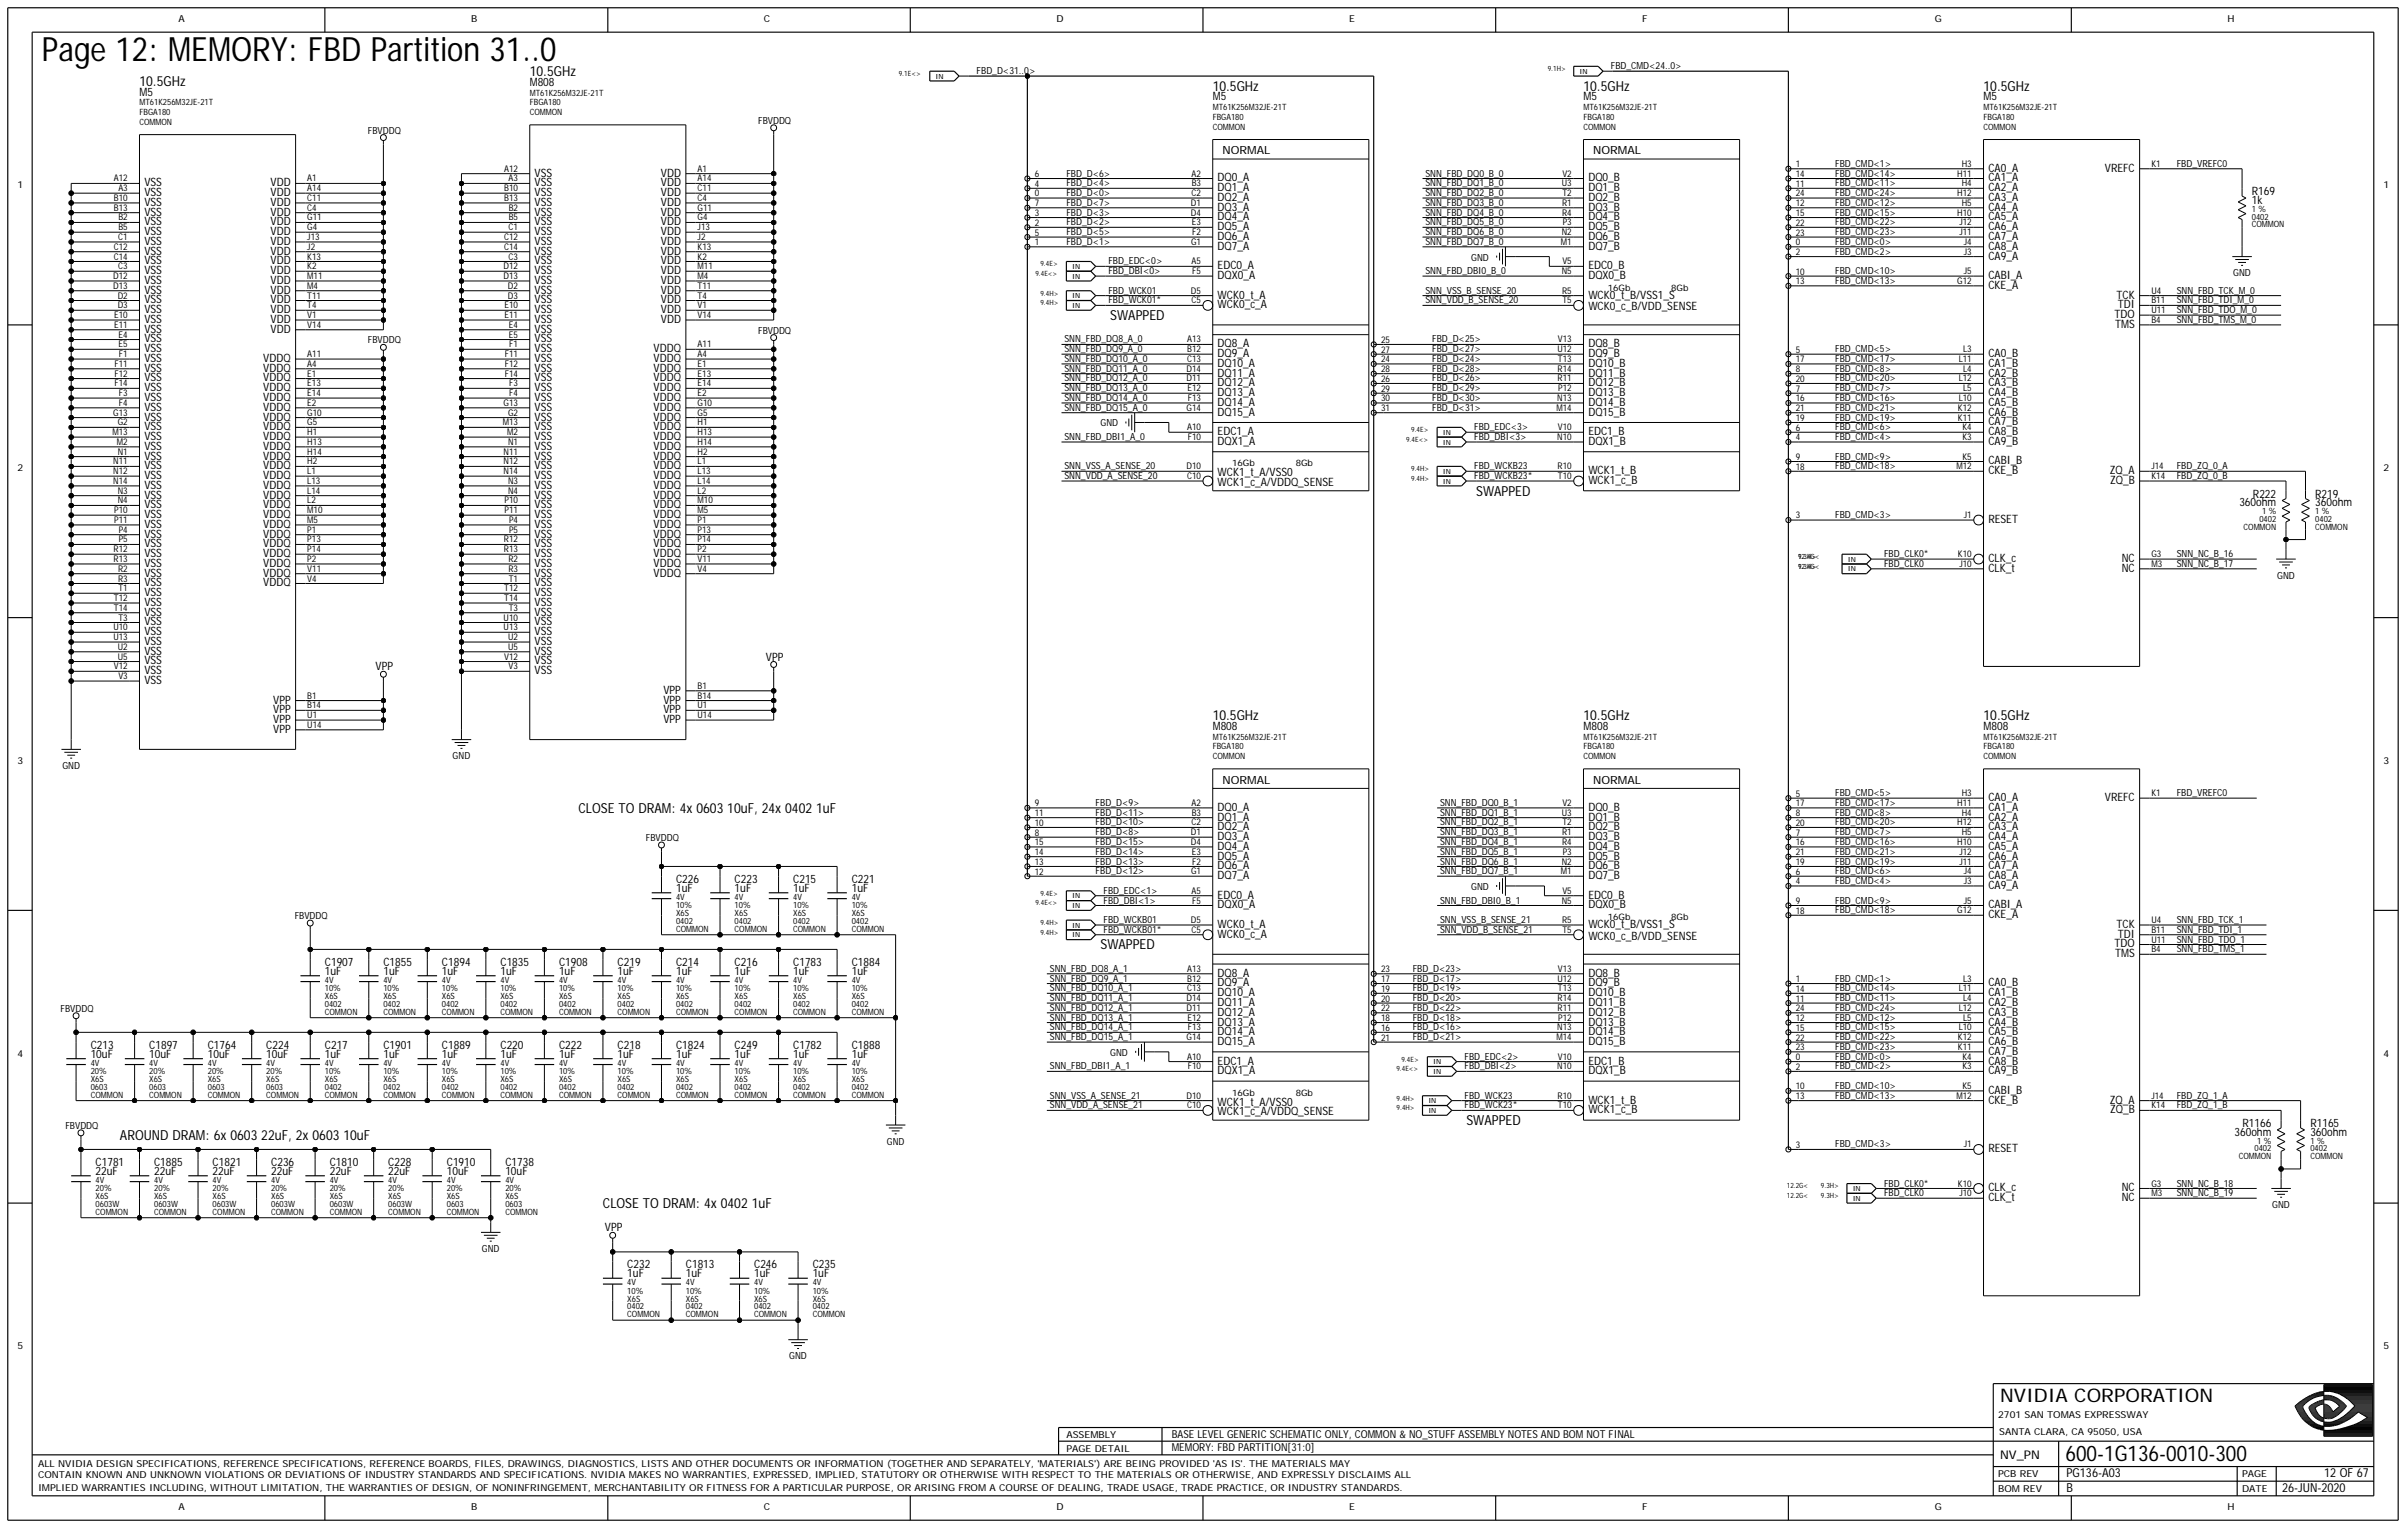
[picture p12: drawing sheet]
<svg xmlns="http://www.w3.org/2000/svg" width="422mm" height="268mm" viewBox="0 0 422 268" stroke-linecap="round" stroke-linejoin="round" font-family="sans-serif">
<defs><g id="words">
<text font-size="5.9" x="7.4" y="10.8">Page 12: MEMORY: FBD Partition 31..0</text>
<text font-size="3.8" x="362.1" y="256.1">600-1G136-0010-300</text>
<text font-size="3.3" x="350.7" y="245.8">NVIDIA CORPORATION</text>
<g font-size="2.4">
<text x="24.5" y="15">10.5GHz</text>
<text x="92.9" y="13.3">10.5GHz</text>
<text x="212.6" y="15.9">10.5GHz</text>
<text x="277.6" y="15.9">10.5GHz</text>
<text x="347.8" y="15.9">10.5GHz</text>
<text x="194.7" y="56.1">SWAPPED</text>
<text x="258.8" y="86.9">SWAPPED</text>
<text x="212.6" y="126.2">10.5GHz</text>
<text x="277.6" y="126.2">10.5GHz</text>
<text x="347.8" y="126.2">10.5GHz</text>
<text x="101.4" y="142.5">CLOSE TO DRAM: 4x 0603 10uF, 24x 0402 1uF</text>
<text x="193" y="166.4">SWAPPED</text>
<text x="257.1" y="197.2">SWAPPED</text>
<text x="21" y="199.8">AROUND DRAM: 6x 0603 22uF, 2x 0603 10uF</text>
<text x="105.7" y="211.8">CLOSE TO DRAM: 4x 0402 1uF</text>
</g>
<g font-size="2.2">
<text x="362.3" y="261.5">B</text>
<text x="362.3" y="259">PG136-A03</text>
<text x="400.1" y="261.5">26-JUN-2020</text>
<text x="407.5" y="259">12 OF 67</text>
</g>
<text font-size="2.1" x="350.7" y="255.7">NV_PN</text>
<g font-size="2">
<text x="24.5" y="16.8">M5</text>
<text x="92.9" y="15">M808</text>
<text x="212.6" y="17.6">M5</text>
<text x="277.6" y="17.6">M5</text>
<text x="347.8" y="17.6">M5</text>
<text x="214.3" y="27">NORMAL</text>
<text x="279.3" y="27">NORMAL</text>
<text x="25.3" y="34.4">VSS</text>
<text x="25.3" y="32.7">VSS</text>
<text x="47.4" y="34.4">VDD</text>
<text x="47.4" y="32.7">VDD</text>
<text x="93.7" y="34.4">VSS</text>
<text x="93.7" y="32.7">VSS</text>
<text x="93.7" y="31">VSS</text>
<text x="115.9" y="34.4">VDD</text>
<text x="115.9" y="32.7">VDD</text>
<text x="115.9" y="31">VDD</text>
<text x="213.5" y="33.5">DQ1_A</text>
<text x="213.5" y="31.8">DQ0_A</text>
<text x="213.5" y="35.2">DQ2_A</text>
<text x="278.5" y="31.8">DQ0_B</text>
<text x="278.5" y="35.2">DQ2_B</text>
<text x="278.5" y="33.5">DQ1_B</text>
<text x="348.6" y="33.5">CA2_A</text>
<text x="348.6" y="31.8">CA1_A</text>
<text x="348.6" y="35.2">CA3_A</text>
<text x="348.6" y="30.1">CA0_A</text>
<text x="369" y="30.1">VREFC</text>
<text x="394.8" y="34.2">R169</text>
<text x="394.8" y="35.7">1k</text>
<text x="25.3" y="41.2">VSS</text>
<text x="25.3" y="39.5">VSS</text>
<text x="25.3" y="37.8">VSS</text>
<text x="25.3" y="36.1">VSS</text>
<text x="47.4" y="41.2">VDD</text>
<text x="47.4" y="39.5">VDD</text>
<text x="47.4" y="37.8">VDD</text>
<text x="47.4" y="36.1">VDD</text>
<text x="93.7" y="41.2">VSS</text>
<text x="93.7" y="39.5">VSS</text>
<text x="93.7" y="37.8">VSS</text>
<text x="93.7" y="36.1">VSS</text>
<text x="115.9" y="41.2">VDD</text>
<text x="115.9" y="39.5">VDD</text>
<text x="115.9" y="37.8">VDD</text>
<text x="115.9" y="36.1">VDD</text>
<text x="213.5" y="40.4">DQ5_A</text>
<text x="213.5" y="38.7">DQ4_A</text>
<text x="213.5" y="36.9">DQ3_A</text>
<text x="278.5" y="40.4">DQ5_B</text>
<text x="278.5" y="38.7">DQ4_B</text>
<text x="278.5" y="36.9">DQ3_B</text>
<text x="348.6" y="40.4">CA6_A</text>
<text x="348.6" y="38.7">CA5_A</text>
<text x="348.6" y="36.9">CA4_A</text>
<text x="25.3" y="42.9">VSS</text>
<text x="25.3" y="46.4">VSS</text>
<text x="25.3" y="44.6">VSS</text>
<text x="47.4" y="46.4">VDD</text>
<text x="47.4" y="44.6">VDD</text>
<text x="47.4" y="42.9">VDD</text>
<text x="93.7" y="46.4">VSS</text>
<text x="93.7" y="44.6">VSS</text>
<text x="93.7" y="42.9">VSS</text>
<text x="115.9" y="46.4">VDD</text>
<text x="115.9" y="44.6">VDD</text>
<text x="115.9" y="42.9">VDD</text>
<text x="213.5" y="43.8">DQ7_A</text>
<text x="213.5" y="42.1">DQ6_A</text>
<text x="213.5" y="47.2">EDC0_A</text>
<text x="278.5" y="42.1">DQ6_B</text>
<text x="278.5" y="43.8">DQ7_B</text>
<text x="278.5" y="47.2">EDC0_B</text>
<text x="348.6" y="45.5">CA9_A</text>
<text x="348.6" y="43.8">CA8_A</text>
<text x="348.6" y="42.1">CA7_A</text>
<text x="25.3" y="53.2">VSS</text>
<text x="25.3" y="51.5">VSS</text>
<text x="25.3" y="49.8">VSS</text>
<text x="25.3" y="48.1">VSS</text>
<text x="47.4" y="53.2">VDD</text>
<text x="47.4" y="51.5">VDD</text>
<text x="47.4" y="49.8">VDD</text>
<text x="47.4" y="48.1">VDD</text>
<text x="93.7" y="53.2">VSS</text>
<text x="93.7" y="51.5">VSS</text>
<text x="93.7" y="49.8">VSS</text>
<text x="93.7" y="48.1">VSS</text>
<text x="115.9" y="53.2">VDD</text>
<text x="115.9" y="51.5">VDD</text>
<text x="115.9" y="49.8">VDD</text>
<text x="115.9" y="48.1">VDD</text>
<text x="213.5" y="48.9">DQX0_A</text>
<text x="213.5" y="52.3">WCK0_t_A</text>
<text x="278.5" y="48.9">DQX0_B</text>
<text x="278.5" y="52.3">WCK0_t_B/VSS1_S</text>
<text x="348.6" y="48.9">CABI_A</text>
<text x="348.6" y="50.6">CKE_A</text>
<text x="371.1" y="52.3">TCK</text>
<text x="25.3" y="56.6">VSS</text>
<text x="25.3" y="54.9">VSS</text>
<text x="25.3" y="58.3">VSS</text>
<text x="47.4" y="58.3">VDD</text>
<text x="47.4" y="56.6">VDD</text>
<text x="47.4" y="54.9">VDD</text>
<text x="93.7" y="54.9">VSS</text>
<text x="93.7" y="56.6">VSS</text>
<text x="93.7" y="58.3">VSS</text>
<text x="115.9" y="56.6">VDD</text>
<text x="115.9" y="54.9">VDD</text>
<text x="213.5" y="54">WCK0_c_A</text>
<text x="278.5" y="54.4">WCK0_c_B/VDD_SENSE</text>
<text x="370.7" y="55.8">TDO</text>
<text x="370.8" y="57.5">TMS</text>
<text x="371.3" y="54">TDI</text>
<text x="25.3" y="65.2">VSS</text>
<text x="25.3" y="63.5">VSS</text>
<text x="25.3" y="61.7">VSS</text>
<text x="25.3" y="60">VSS</text>
<text x="46.2" y="65.2">VDDQ</text>
<text x="46.2" y="63.5">VDDQ</text>
<text x="93.7" y="65.2">VSS</text>
<text x="93.7" y="63.5">VSS</text>
<text x="93.7" y="61.7">VSS</text>
<text x="93.7" y="60">VSS</text>
<text x="114.6" y="65.2">VDDQ</text>
<text x="114.6" y="63.5">VDDQ</text>
<text x="114.6" y="61.7">VDDQ</text>
<text x="213.5" y="60.9">DQ8_A</text>
<text x="213.5" y="62.6">DQ9_A</text>
<text x="213.5" y="64.3">DQ10_A</text>
<text x="278.5" y="64.3">DQ10_B</text>
<text x="278.5" y="62.6">DQ9_B</text>
<text x="278.5" y="60.9">DQ8_B</text>
<text x="348.6" y="62.6">CA0_B</text>
<text x="348.6" y="64.3">CA1_B</text>
<text x="25.3" y="70.3">VSS</text>
<text x="25.3" y="68.6">VSS</text>
<text x="25.3" y="66.9">VSS</text>
<text x="46.2" y="70.3">VDDQ</text>
<text x="46.2" y="68.6">VDDQ</text>
<text x="46.2" y="66.9">VDDQ</text>
<text x="93.7" y="70.3">VSS</text>
<text x="93.7" y="68.6">VSS</text>
<text x="93.7" y="66.9">VSS</text>
<text x="114.6" y="70.3">VDDQ</text>
<text x="114.6" y="68.6">VDDQ</text>
<text x="114.6" y="66.9">VDDQ</text>
<text x="213.5" y="71.2">DQ14_A</text>
<text x="213.5" y="69.4">DQ13_A</text>
<text x="213.5" y="67.7">DQ12_A</text>
<text x="213.5" y="66">DQ11_A</text>
<text x="278.5" y="67.7">DQ12_B</text>
<text x="278.5" y="69.4">DQ13_B</text>
<text x="278.5" y="66">DQ11_B</text>
<text x="278.5" y="71.2">DQ14_B</text>
<text x="348.6" y="66">CA2_B</text>
<text x="348.6" y="69.4">CA4_B</text>
<text x="348.6" y="71.2">CA5_B</text>
<text x="348.6" y="67.7">CA3_B</text>
<text x="25.3" y="77.1">VSS</text>
<text x="25.3" y="75.4">VSS</text>
<text x="25.3" y="73.7">VSS</text>
<text x="25.3" y="72">VSS</text>
<text x="46.2" y="77.1">VDDQ</text>
<text x="46.2" y="75.4">VDDQ</text>
<text x="46.2" y="73.7">VDDQ</text>
<text x="46.2" y="72">VDDQ</text>
<text x="93.7" y="77.1">VSS</text>
<text x="93.7" y="75.4">VSS</text>
<text x="93.7" y="73.7">VSS</text>
<text x="93.7" y="72">VSS</text>
<text x="114.6" y="77.1">VDDQ</text>
<text x="114.6" y="75.4">VDDQ</text>
<text x="114.6" y="73.7">VDDQ</text>
<text x="114.6" y="72">VDDQ</text>
<text x="213.5" y="72.9">DQ15_A</text>
<text x="213.5" y="76.3">EDC1_A</text>
<text x="213.5" y="78">DQX1_A</text>
<text x="278.5" y="72.9">DQ15_B</text>
<text x="278.5" y="76.3">EDC1_B</text>
<text x="278.5" y="78">DQX1_B</text>
<text x="348.6" y="78">CA9_B</text>
<text x="348.6" y="72.9">CA6_B</text>
<text x="348.6" y="76.3">CA8_B</text>
<text x="348.6" y="74.6">CA7_B</text>
<text x="25.3" y="82.3">VSS</text>
<text x="25.3" y="80.6">VSS</text>
<text x="25.3" y="78.9">VSS</text>
<text x="25.3" y="84">VSS</text>
<text x="46.2" y="84">VDDQ</text>
<text x="46.2" y="82.3">VDDQ</text>
<text x="46.2" y="80.6">VDDQ</text>
<text x="46.2" y="78.9">VDDQ</text>
<text x="93.7" y="80.6">VSS</text>
<text x="93.7" y="78.9">VSS</text>
<text x="93.7" y="82.3">VSS</text>
<text x="93.7" y="84">VSS</text>
<text x="114.6" y="84">VDDQ</text>
<text x="114.6" y="82.3">VDDQ</text>
<text x="114.6" y="80.6">VDDQ</text>
<text x="114.6" y="78.9">VDDQ</text>
<text x="213.5" y="83.5">WCK1_t_A/VSS0</text>
<text x="278.5" y="83.1">WCK1_t_B</text>
<text x="348.6" y="81.4">CABI_B</text>
<text x="348.6" y="83.1">CKE_B</text>
<text x="369.9" y="83.1">ZQ_A</text>
<text x="25.3" y="89.1">VSS</text>
<text x="25.3" y="87.4">VSS</text>
<text x="25.3" y="85.7">VSS</text>
<text x="46.2" y="89.1">VDDQ</text>
<text x="46.2" y="85.7">VDDQ</text>
<text x="46.2" y="87.4">VDDQ</text>
<text x="93.7" y="89.1">VSS</text>
<text x="93.7" y="87.4">VSS</text>
<text x="93.7" y="85.7">VSS</text>
<text x="114.6" y="87.4">VDDQ</text>
<text x="114.6" y="85.7">VDDQ</text>
<text x="114.6" y="89.1">VDDQ</text>
<text x="213.5" y="85.2">WCK1_c_A/VDDQ_SENSE</text>
<text x="278.5" y="84.8">WCK1_c_B</text>
<text x="369.9" y="84.8">ZQ_B</text>
<text x="392.6" y="88.8">360ohm</text>
<text x="395" y="87.2">R222</text>
<text x="405.9" y="87.2">R219</text>
<text x="405.9" y="88.8">360ohm</text>
<text x="25.3" y="96">VSS</text>
<text x="25.3" y="94.2">VSS</text>
<text x="25.3" y="92.5">VSS</text>
<text x="25.3" y="90.8">VSS</text>
<text x="46.2" y="96">VDDQ</text>
<text x="46.2" y="94.2">VDDQ</text>
<text x="46.2" y="92.5">VDDQ</text>
<text x="46.2" y="90.8">VDDQ</text>
<text x="93.7" y="96">VSS</text>
<text x="93.7" y="94.2">VSS</text>
<text x="93.7" y="92.5">VSS</text>
<text x="93.7" y="90.8">VSS</text>
<text x="114.6" y="96">VDDQ</text>
<text x="114.6" y="94.2">VDDQ</text>
<text x="114.6" y="92.5">VDDQ</text>
<text x="114.6" y="90.8">VDDQ</text>
<text x="348.6" y="91.7">RESET</text>
<text x="25.3" y="101.1">VSS</text>
<text x="25.3" y="99.4">VSS</text>
<text x="25.3" y="97.7">VSS</text>
<text x="46.2" y="101.1">VDDQ</text>
<text x="46.2" y="99.4">VDDQ</text>
<text x="46.2" y="97.7">VDDQ</text>
<text x="93.7" y="101.1">VSS</text>
<text x="93.7" y="99.4">VSS</text>
<text x="93.7" y="97.7">VSS</text>
<text x="114.6" y="101.1">VDDQ</text>
<text x="114.6" y="99.4">VDDQ</text>
<text x="114.6" y="97.7">VDDQ</text>
<text x="348.6" y="98.5">CLK_c</text>
<text x="348.6" y="100.2">CLK_t</text>
<text x="372" y="100.2">NC</text>
<text x="372" y="98.5">NC</text>
<text x="25.3" y="107.9">VSS</text>
<text x="25.3" y="106.2">VSS</text>
<text x="25.3" y="104.5">VSS</text>
<text x="25.3" y="102.8">VSS</text>
<text x="46.2" y="102.8">VDDQ</text>
<text x="93.7" y="107.9">VSS</text>
<text x="93.7" y="106.2">VSS</text>
<text x="93.7" y="104.5">VSS</text>
<text x="93.7" y="102.8">VSS</text>
<text x="25.3" y="113.1">VSS</text>
<text x="25.3" y="111.4">VSS</text>
<text x="25.3" y="109.6">VSS</text>
<text x="93.7" y="113.1">VSS</text>
<text x="93.7" y="111.4">VSS</text>
<text x="93.7" y="109.6">VSS</text>
<text x="25.3" y="119.9">VSS</text>
<text x="25.3" y="118.2">VSS</text>
<text x="25.3" y="116.5">VSS</text>
<text x="25.3" y="114.8">VSS</text>
<text x="65.9" y="117.5">VPP</text>
<text x="93.7" y="118.2">VSS</text>
<text x="93.7" y="116.5">VSS</text>
<text x="93.7" y="114.8">VSS</text>
<text x="134.3" y="115.8">VPP</text>
<text x="47.9" y="125">VPP</text>
<text x="47.9" y="123.3">VPP</text>
<text x="116.3" y="125">VPP</text>
<text x="116.3" y="123.3">VPP</text>
<text x="116.3" y="121.6">VPP</text>
<text x="47.9" y="128.5">VPP</text>
<text x="47.9" y="126.8">VPP</text>
<text x="116.3" y="126.8">VPP</text>
<text x="212.6" y="127.9">M808</text>
<text x="277.6" y="127.9">M808</text>
<text x="347.8" y="127.9">M808</text>
<text x="214.3" y="137.4">NORMAL</text>
<text x="279.3" y="137.4">NORMAL</text>
<text x="213.5" y="143.9">DQ1_A</text>
<text x="213.5" y="142.1">DQ0_A</text>
<text x="278.5" y="142.1">DQ0_B</text>
<text x="278.5" y="143.9">DQ1_B</text>
<text x="348.6" y="143.9">CA2_A</text>
<text x="348.6" y="142.1">CA1_A</text>
<text x="348.6" y="140.4">CA0_A</text>
<text x="369" y="140.4">VREFC</text>
<text x="213.5" y="149">DQ4_A</text>
<text x="213.5" y="147.3">DQ3_A</text>
<text x="213.5" y="145.6">DQ2_A</text>
<text x="278.5" y="149">DQ4_B</text>
<text x="278.5" y="147.3">DQ3_B</text>
<text x="278.5" y="145.6">DQ2_B</text>
<text x="348.6" y="149">CA5_A</text>
<text x="348.6" y="147.3">CA4_A</text>
<text x="348.6" y="145.6">CA3_A</text>
<text x="118.5" y="154.8">C226</text>
<text x="128.8" y="154.8">C223</text>
<text x="139.1" y="154.8">C215</text>
<text x="149.3" y="154.8">C221</text>
<text x="213.5" y="154.1">DQ7_A</text>
<text x="213.5" y="150.7">DQ5_A</text>
<text x="213.5" y="152.4">DQ6_A</text>
<text x="278.5" y="152.4">DQ6_B</text>
<text x="278.5" y="154.1">DQ7_B</text>
<text x="278.5" y="150.7">DQ5_B</text>
<text x="348.6" y="155.8">CA9_A</text>
<text x="348.6" y="154.1">CA8_A</text>
<text x="348.6" y="152.4">CA7_A</text>
<text x="348.6" y="150.7">CA6_A</text>
<text x="118.5" y="156.3">1uF</text>
<text x="128.8" y="156.3">1uF</text>
<text x="139.1" y="156.3">1uF</text>
<text x="149.3" y="156.3">1uF</text>
<text x="213.5" y="159.3">DQX0_A</text>
<text x="213.5" y="157.5">EDC0_A</text>
<text x="278.5" y="157.5">EDC0_B</text>
<text x="278.5" y="159.3">DQX0_B</text>
<text x="348.6" y="159.3">CABI_A</text>
<text x="348.6" y="161">CKE_A</text>
<text x="213.5" y="164.4">WCK0_c_A</text>
<text x="213.5" y="162.7">WCK0_t_A</text>
<text x="278.5" y="162.7">WCK0_t_B/VSS1_S</text>
<text x="278.5" y="164.7">WCK0_c_B/VDD_SENSE</text>
<text x="370.7" y="166.1">TDO</text>
<text x="370.8" y="167.8">TMS</text>
<text x="371.1" y="162.7">TCK</text>
<text x="371.3" y="164.4">TDI</text>
<text x="57" y="170.9">1uF</text>
<text x="57" y="169.3">C1907</text>
<text x="67.2" y="170.9">1uF</text>
<text x="67.2" y="169.3">C1855</text>
<text x="77.5" y="170.9">1uF</text>
<text x="77.5" y="169.3">C1894</text>
<text x="87.7" y="169.3">C1835</text>
<text x="87.7" y="170.9">1uF</text>
<text x="98" y="169.3">C1908</text>
<text x="98" y="170.9">1uF</text>
<text x="108.3" y="169.3">C219</text>
<text x="108.3" y="170.9">1uF</text>
<text x="118.5" y="169.3">C214</text>
<text x="118.5" y="170.9">1uF</text>
<text x="128.8" y="169.3">C216</text>
<text x="128.8" y="170.9">1uF</text>
<text x="139.1" y="169.3">C1783</text>
<text x="139.1" y="170.9">1uF</text>
<text x="149.3" y="169.3">C1884</text>
<text x="149.3" y="170.9">1uF</text>
<text x="213.5" y="171.2">DQ8_A</text>
<text x="213.5" y="172.9">DQ9_A</text>
<text x="278.5" y="172.9">DQ9_B</text>
<text x="278.5" y="171.2">DQ8_B</text>
<text x="348.6" y="172.9">CA0_B</text>
<text x="213.5" y="179.8">DQ13_A</text>
<text x="213.5" y="178.1">DQ12_A</text>
<text x="213.5" y="176.4">DQ11_A</text>
<text x="213.5" y="174.6">DQ10_A</text>
<text x="278.5" y="178.1">DQ12_B</text>
<text x="278.5" y="179.8">DQ13_B</text>
<text x="278.5" y="176.4">DQ11_B</text>
<text x="278.5" y="174.6">DQ10_B</text>
<text x="348.6" y="174.6">CA1_B</text>
<text x="348.6" y="176.4">CA2_B</text>
<text x="348.6" y="179.8">CA4_B</text>
<text x="348.6" y="178.1">CA3_B</text>
<text x="15.9" y="185.4">10uF</text>
<text x="15.9" y="183.9">C213</text>
<text x="26.2" y="185.4">10uF</text>
<text x="26.2" y="183.9">C1897</text>
<text x="36.4" y="185.4">10uF</text>
<text x="36.4" y="183.9">C1764</text>
<text x="46.7" y="185.4">10uF</text>
<text x="46.7" y="183.9">C224</text>
<text x="57" y="185.4">1uF</text>
<text x="57" y="183.9">C217</text>
<text x="67.2" y="185.4">1uF</text>
<text x="67.2" y="183.9">C1901</text>
<text x="77.5" y="185.4">1uF</text>
<text x="77.5" y="183.9">C1889</text>
<text x="87.7" y="183.9">C220</text>
<text x="87.7" y="185.4">1uF</text>
<text x="98" y="183.9">C222</text>
<text x="98" y="185.4">1uF</text>
<text x="108.3" y="183.9">C218</text>
<text x="108.3" y="185.4">1uF</text>
<text x="118.5" y="183.9">C1824</text>
<text x="118.5" y="185.4">1uF</text>
<text x="128.8" y="183.9">C249</text>
<text x="128.8" y="185.4">1uF</text>
<text x="139.1" y="183.9">C1782</text>
<text x="139.1" y="185.4">1uF</text>
<text x="149.3" y="183.9">C1888</text>
<text x="149.3" y="185.4">1uF</text>
<text x="213.5" y="181.5">DQ14_A</text>
<text x="213.5" y="183.2">DQ15_A</text>
<text x="278.5" y="183.2">DQ15_B</text>
<text x="278.5" y="181.5">DQ14_B</text>
<text x="348.6" y="181.5">CA5_B</text>
<text x="348.6" y="183.2">CA6_B</text>
<text x="348.6" y="184.9">CA7_B</text>
<text x="213.5" y="186.6">EDC1_A</text>
<text x="213.5" y="188.3">DQX1_A</text>
<text x="278.5" y="186.6">EDC1_B</text>
<text x="278.5" y="188.3">DQX1_B</text>
<text x="348.6" y="188.3">CA9_B</text>
<text x="348.6" y="191.8">CABI_B</text>
<text x="348.6" y="186.6">CA8_B</text>
<text x="213.5" y="193.8">WCK1_t_A/VSS0</text>
<text x="213.5" y="195.5">WCK1_c_A/VDDQ_SENSE</text>
<text x="278.5" y="193.5">WCK1_t_B</text>
<text x="278.5" y="195.2">WCK1_c_B</text>
<text x="348.6" y="193.5">CKE_B</text>
<text x="369.9" y="193.5">ZQ_A</text>
<text x="369.9" y="195.2">ZQ_B</text>
<text x="393.2" y="197.6">R1166</text>
<text x="405.1" y="197.6">R1165</text>
<text x="348.6" y="202">RESET</text>
<text x="391.8" y="199.1">360ohm</text>
<text x="405.1" y="199.1">360ohm</text>
<text x="16.8" y="206">22uF</text>
<text x="16.8" y="204.4">C1781</text>
<text x="27" y="206">22uF</text>
<text x="27" y="204.4">C1885</text>
<text x="37.3" y="206">22uF</text>
<text x="37.3" y="204.4">C1821</text>
<text x="47.5" y="206">22uF</text>
<text x="47.5" y="204.4">C236</text>
<text x="57.8" y="206">22uF</text>
<text x="57.8" y="204.4">C1810</text>
<text x="68.1" y="206">22uF</text>
<text x="68.1" y="204.4">C228</text>
<text x="78.3" y="206">10uF</text>
<text x="78.3" y="204.4">C1910</text>
<text x="88.6" y="206">10uF</text>
<text x="88.6" y="204.4">C1738</text>
<text x="348.6" y="208.9">CLK_c</text>
<text x="372" y="208.9">NC</text>
<text x="106.1" y="215.9">VPP</text>
<text x="348.6" y="210.6">CLK_t</text>
<text x="372" y="210.6">NC</text>
<text x="110" y="222.4">C232</text>
<text x="110" y="223.9">1uF</text>
<text x="120.3" y="222.4">C1813</text>
<text x="120.3" y="223.9">1uF</text>
<text x="132.2" y="222.4">C246</text>
<text x="132.2" y="223.9">1uF</text>
<text x="142.5" y="222.4">C235</text>
<text x="142.5" y="223.9">1uF</text>
</g>
<g font-size="1.9">
<text x="205.4" y="252.1">BASE LEVEL GENERIC SCHEMATIC ONLY, COMMON &amp; NO_STUFF ASSEMBLY NOTES AND BOM NOT FINAL</text>
<text x="205.4" y="254.4">MEMORY: FBD PARTITION[31:0]</text>
</g>
<g font-size="1.7">
<text x="31.3" y="3.9">A</text>
<text x="82.6" y="3.9">B</text>
<text x="133.9" y="3.9">C</text>
<text x="185.3" y="3.9">D</text>
<text x="236.6" y="3.9">E</text>
<text x="287.9" y="3.9">F</text>
<text x="339.2" y="3.9">G</text>
<text x="390.5" y="3.9">H</text>
<text x="171.2" y="13">FBD_D&lt;31..0&gt;</text>
<text x="282.4" y="12.1">FBD_CMD&lt;24..0&gt;</text>
<text x="64.5" y="23.4">FBVDDQ</text>
<text x="132.9" y="21.7">FBVDDQ</text>
<text x="321.8" y="29.2">FBD_CMD&lt;1&gt;</text>
<text x="381.6" y="29.2">FBD_VREFC0</text>
<text x="3.1" y="33">1</text>
<text x="187" y="34.4">FBD_D&lt;0&gt;</text>
<text x="187" y="32.7">FBD_D&lt;4&gt;</text>
<text x="187" y="31">FBD_D&lt;6&gt;</text>
<text x="249.9" y="31">SNN_FBD_DQ0_B_0</text>
<text x="249.9" y="34.4">SNN_FBD_DQ2_B_0</text>
<text x="249.9" y="32.7">SNN_FBD_DQ1_B_0</text>
<text x="321.8" y="32.7">FBD_CMD&lt;11&gt;</text>
<text x="321.8" y="31">FBD_CMD&lt;14&gt;</text>
<text x="321.8" y="34.4">FBD_CMD&lt;24&gt;</text>
<text x="417.9" y="33">1</text>
<text x="187" y="39.5">FBD_D&lt;2&gt;</text>
<text x="187" y="41.2">FBD_D&lt;5&gt;</text>
<text x="187" y="37.8">FBD_D&lt;3&gt;</text>
<text x="187" y="36.1">FBD_D&lt;7&gt;</text>
<text x="249.9" y="41.2">SNN_FBD_DQ6_B_0</text>
<text x="249.9" y="39.5">SNN_FBD_DQ5_B_0</text>
<text x="249.9" y="37.8">SNN_FBD_DQ4_B_0</text>
<text x="249.9" y="36.1">SNN_FBD_DQ3_B_0</text>
<text x="321.8" y="41.2">FBD_CMD&lt;23&gt;</text>
<text x="321.8" y="39.5">FBD_CMD&lt;22&gt;</text>
<text x="321.8" y="37.8">FBD_CMD&lt;15&gt;</text>
<text x="321.8" y="36.1">FBD_CMD&lt;12&gt;</text>
<text x="187" y="42.9">FBD_D&lt;1&gt;</text>
<text x="194.3" y="46.4">FBD_EDC&lt;0&gt;</text>
<text x="249.9" y="42.9">SNN_FBD_DQ7_B_0</text>
<text x="257.9" y="45.7">GND</text>
<text x="321.8" y="44.6">FBD_CMD&lt;2&gt;</text>
<text x="321.8" y="42.9">FBD_CMD&lt;0&gt;</text>
<text x="194.3" y="48.1">FBD_DBI&lt;0&gt;</text>
<text x="194.3" y="53.2">FBD_WCK01*</text>
<text x="194.3" y="51.5">FBD_WCK01</text>
<text x="249.9" y="48.1">SNN_FBD_DBI0_B_0</text>
<text x="249.9" y="51.5">SNN_VSS_B_SENSE_20</text>
<text x="249.9" y="53.2">SNN_VDD_B_SENSE_20</text>
<text x="321.8" y="48.1">FBD_CMD&lt;10&gt;</text>
<text x="321.8" y="49.8">FBD_CMD&lt;13&gt;</text>
<text x="381.6" y="51.5">SNN_FBD_TCK_M_0</text>
<text x="381.6" y="53.2">SNN_FBD_TDI_M_0</text>
<text x="391.5" y="48.4">GND</text>
<text x="132.9" y="58.5">FBVDDQ</text>
<text x="381.6" y="54.9">SNN_FBD_TDO_M_0</text>
<text x="381.6" y="56.6">SNN_FBD_TMS_M_0</text>
<text x="64.5" y="60.2">FBVDDQ</text>
<text x="186.6" y="60">SNN_FBD_DQ8_A_0</text>
<text x="186.6" y="61.7">SNN_FBD_DQ9_A_0</text>
<text x="186.6" y="65.2">SNN_FBD_DQ11_A_0</text>
<text x="186.6" y="63.5">SNN_FBD_DQ10_A_0</text>
<text x="251.1" y="63.5">FBD_D&lt;24&gt;</text>
<text x="251.1" y="60">FBD_D&lt;25&gt;</text>
<text x="251.1" y="65.2">FBD_D&lt;28&gt;</text>
<text x="251.1" y="61.7">FBD_D&lt;27&gt;</text>
<text x="321.8" y="61.7">FBD_CMD&lt;5&gt;</text>
<text x="321.8" y="63.5">FBD_CMD&lt;17&gt;</text>
<text x="321.8" y="65.2">FBD_CMD&lt;8&gt;</text>
<text x="186.6" y="70.3">SNN_FBD_DQ14_A_0</text>
<text x="186.6" y="68.6">SNN_FBD_DQ13_A_0</text>
<text x="186.6" y="66.9">SNN_FBD_DQ12_A_0</text>
<text x="251.1" y="66.9">FBD_D&lt;26&gt;</text>
<text x="251.1" y="68.6">FBD_D&lt;29&gt;</text>
<text x="251.1" y="70.3">FBD_D&lt;30&gt;</text>
<text x="321.8" y="68.6">FBD_CMD&lt;7&gt;</text>
<text x="321.8" y="70.3">FBD_CMD&lt;16&gt;</text>
<text x="321.8" y="66.9">FBD_CMD&lt;20&gt;</text>
<text x="186.6" y="72">SNN_FBD_DQ15_A_0</text>
<text x="186.6" y="77.1">SNN_FBD_DBI1_A_0</text>
<text x="192.9" y="74.7">GND</text>
<text x="251.1" y="72">FBD_D&lt;31&gt;</text>
<text x="258.5" y="75.4">FBD_EDC&lt;3&gt;</text>
<text x="258.5" y="77.1">FBD_DBI&lt;3&gt;</text>
<text x="321.8" y="77.1">FBD_CMD&lt;4&gt;</text>
<text x="321.8" y="72">FBD_CMD&lt;21&gt;</text>
<text x="321.8" y="75.4">FBD_CMD&lt;6&gt;</text>
<text x="321.8" y="73.7">FBD_CMD&lt;19&gt;</text>
<text x="3.1" y="82.6">2</text>
<text x="186.6" y="82.3">SNN_VSS_A_SENSE_20</text>
<text x="186.6" y="84">SNN_VDD_A_SENSE_20</text>
<text x="258.5" y="82.3">FBD_WCKB23</text>
<text x="258.5" y="84">FBD_WCKB23*</text>
<text x="321.8" y="80.6">FBD_CMD&lt;9&gt;</text>
<text x="321.8" y="82.3">FBD_CMD&lt;18&gt;</text>
<text x="381.6" y="82.3">FBD_ZQ_0_A</text>
<text x="381.6" y="84">FBD_ZQ_0_B</text>
<text x="417.9" y="82.6">2</text>
<text x="321.8" y="90.8">FBD_CMD&lt;3&gt;</text>
<text x="330.3" y="97.7">FBD_CLK0*</text>
<text x="330.3" y="99.4">FBD_CLK0</text>
<text x="381.6" y="99.4">SNN_NC_B_17</text>
<text x="381.6" y="97.7">SNN_NC_B_16</text>
<text x="399.2" y="101.4">GND</text>
<text x="3.1" y="133.9">3</text>
<text x="10.9" y="134.8">GND</text>
<text x="79.4" y="133.1">GND</text>
<text x="417.9" y="133.9">3</text>
<text x="192.1" y="143">FBD_D&lt;11&gt;</text>
<text x="192.1" y="141.3">FBD_D&lt;9&gt;</text>
<text x="252.5" y="141.3">SNN_FBD_DQ0_B_1</text>
<text x="252.5" y="143">SNN_FBD_DQ1_B_1</text>
<text x="321.8" y="143">FBD_CMD&lt;8&gt;</text>
<text x="321.8" y="141.3">FBD_CMD&lt;17&gt;</text>
<text x="321.8" y="139.6">FBD_CMD&lt;5&gt;</text>
<text x="381.6" y="139.6">FBD_VREFC0</text>
<text x="113.3" y="147.4">FBVDDQ</text>
<text x="192.1" y="149.8">FBD_D&lt;14&gt;</text>
<text x="192.1" y="148.1">FBD_D&lt;15&gt;</text>
<text x="192.1" y="146.4">FBD_D&lt;8&gt;</text>
<text x="192.1" y="144.7">FBD_D&lt;10&gt;</text>
<text x="252.5" y="149.8">SNN_FBD_DQ5_B_1</text>
<text x="252.5" y="148.1">SNN_FBD_DQ4_B_1</text>
<text x="252.5" y="146.4">SNN_FBD_DQ3_B_1</text>
<text x="252.5" y="144.7">SNN_FBD_DQ2_B_1</text>
<text x="321.8" y="149.8">FBD_CMD&lt;21&gt;</text>
<text x="321.8" y="148.1">FBD_CMD&lt;16&gt;</text>
<text x="321.8" y="146.4">FBD_CMD&lt;7&gt;</text>
<text x="321.8" y="144.7">FBD_CMD&lt;20&gt;</text>
<text x="192.1" y="153.3">FBD_D&lt;12&gt;</text>
<text x="192.1" y="151.6">FBD_D&lt;13&gt;</text>
<text x="252.5" y="151.6">SNN_FBD_DQ6_B_1</text>
<text x="252.5" y="153.3">SNN_FBD_DQ7_B_1</text>
<text x="321.8" y="155">FBD_CMD&lt;4&gt;</text>
<text x="321.8" y="153.3">FBD_CMD&lt;6&gt;</text>
<text x="321.8" y="151.6">FBD_CMD&lt;19&gt;</text>
<text x="51.7" y="161.1">FBVDDQ</text>
<text x="193.5" y="158.4">FBD_DBI&lt;1&gt;</text>
<text x="193.5" y="156.7">FBD_EDC&lt;1&gt;</text>
<text x="193.5" y="161.8">FBD_WCKB01</text>
<text x="252.5" y="158.4">SNN_FBD_DBI0_B_1</text>
<text x="252.5" y="161.8">SNN_VSS_B_SENSE_21</text>
<text x="257.9" y="156">GND</text>
<text x="321.8" y="158.4">FBD_CMD&lt;9&gt;</text>
<text x="321.8" y="160.1">FBD_CMD&lt;18&gt;</text>
<text x="381.6" y="161.8">SNN_FBD_TCK_1</text>
<text x="193.5" y="163.5">FBD_WCKB01*</text>
<text x="252.5" y="163.5">SNN_VDD_B_SENSE_21</text>
<text x="381.6" y="163.5">SNN_FBD_TDI_1</text>
<text x="381.6" y="165.2">SNN_FBD_TDO_1</text>
<text x="381.6" y="167">SNN_FBD_TMS_1</text>
<text x="184.1" y="170.4">SNN_FBD_DQ8_A_1</text>
<text x="184.1" y="172.1">SNN_FBD_DQ9_A_1</text>
<text x="184.1" y="173.8">SNN_FBD_DQ10_A_1</text>
<text x="247.7" y="173.8">FBD_D&lt;19&gt;</text>
<text x="247.7" y="172.1">FBD_D&lt;17&gt;</text>
<text x="247.7" y="170.4">FBD_D&lt;23&gt;</text>
<text x="321.8" y="172.1">FBD_CMD&lt;1&gt;</text>
<text x="321.8" y="173.8">FBD_CMD&lt;14&gt;</text>
<text x="10.6" y="177.4">FBVDDQ</text>
<text x="184.1" y="178.9">SNN_FBD_DQ13_A_1</text>
<text x="184.1" y="177.2">SNN_FBD_DQ12_A_1</text>
<text x="184.1" y="175.5">SNN_FBD_DQ11_A_1</text>
<text x="247.7" y="177.2">FBD_D&lt;22&gt;</text>
<text x="247.7" y="178.9">FBD_D&lt;18&gt;</text>
<text x="247.7" y="175.5">FBD_D&lt;20&gt;</text>
<text x="321.8" y="175.5">FBD_CMD&lt;11&gt;</text>
<text x="321.8" y="178.9">FBD_CMD&lt;12&gt;</text>
<text x="321.8" y="177.2">FBD_CMD&lt;24&gt;</text>
<text x="3.1" y="185.3">4</text>
<text x="184.1" y="180.6">SNN_FBD_DQ14_A_1</text>
<text x="184.1" y="182.3">SNN_FBD_DQ15_A_1</text>
<text x="194.7" y="185.1">GND</text>
<text x="247.7" y="182.3">FBD_D&lt;21&gt;</text>
<text x="247.7" y="180.6">FBD_D&lt;16&gt;</text>
<text x="256.8" y="185.8">FBD_EDC&lt;2&gt;</text>
<text x="321.8" y="180.6">FBD_CMD&lt;15&gt;</text>
<text x="321.8" y="182.3">FBD_CMD&lt;22&gt;</text>
<text x="321.8" y="185.8">FBD_CMD&lt;0&gt;</text>
<text x="321.8" y="184.1">FBD_CMD&lt;23&gt;</text>
<text x="417.9" y="185.3">4</text>
<text x="184.1" y="187.5">SNN_FBD_DBI1_A_1</text>
<text x="256.8" y="187.5">FBD_DBI&lt;2&gt;</text>
<text x="321.8" y="187.5">FBD_CMD&lt;2&gt;</text>
<text x="321.8" y="190.9">FBD_CMD&lt;10&gt;</text>
<text x="11.5" y="197.9">FBVDDQ</text>
<text x="184.1" y="192.6">SNN_VSS_A_SENSE_21</text>
<text x="184.1" y="194.3">SNN_VDD_A_SENSE_21</text>
<text x="256.8" y="192.6">FBD_WCK23</text>
<text x="256.8" y="194.3">FBD_WCK23*</text>
<text x="321.8" y="192.6">FBD_CMD&lt;13&gt;</text>
<text x="381.6" y="192.6">FBD_ZQ_1_A</text>
<text x="381.6" y="194.3">FBD_ZQ_1_B</text>
<text x="155.5" y="200.6">GND</text>
<text x="321.8" y="201.2">FBD_CMD&lt;3&gt;</text>
<text x="330.3" y="208">FBD_CLK0*</text>
<text x="330.3" y="209.7">FBD_CLK0</text>
<text x="381.6" y="209.7">SNN_NC_B_19</text>
<text x="381.6" y="208">SNN_NC_B_18</text>
<text x="398.4" y="211.8">GND</text>
<text x="84.5" y="219.5">GND</text>
<text x="3.1" y="236.6">5</text>
<text x="138.4" y="238.3">GND</text>
<text x="417.9" y="236.6">5</text>
<text x="350.3" y="248.5">2701 SAN TOMAS EXPRESSWAY</text>
<text x="350.5" y="251.6">SANTA CLARA, CA 95050, USA</text>
<text x="6.7" y="257.1">ALL NVIDIA DESIGN SPECIFICATIONS, REFERENCE SPECIFICATIONS, REFERENCE BOARDS, FILES, DRAWINGS, DIAGNOSTICS, LISTS AND OTHER DOCUMENTS OR INFORMATION (TOGETHER AND SEPARATELY, 'MATERIALS') ARE BEING PROVIDED 'AS IS'. THE MATERIALS MAY</text>
<text x="187" y="254.5">PAGE DETAIL</text>
<text x="187" y="252.1">ASSEMBLY</text>
<text x="6.7" y="259.2">CONTAIN KNOWN AND UNKNOWN VIOLATIONS OR DEVIATIONS OF INDUSTRY STANDARDS AND SPECIFICATIONS. NVIDIA MAKES NO WARRANTIES, EXPRESSED, IMPLIED, STATUTORY OR OTHERWISE WITH RESPECT TO THE MATERIALS OR OTHERWISE, AND EXPRESSLY DISCLAIMS ALL</text>
<text x="6.7" y="261.4">IMPLIED WARRANTIES INCLUDING, WITHOUT LIMITATION, THE WARRANTIES OF DESIGN, OF NONINFRINGEMENT, MERCHANTABILITY OR FITNESS FOR A PARTICULAR PURPOSE, OR ARISING FROM A COURSE OF DEALING, TRADE USAGE, TRADE PRACTICE, OR INDUSTRY STANDARDS.</text>
<text x="350.3" y="261.5">BOM REV</text>
<text x="350.3" y="259">PCB REV</text>
<text x="393.1" y="259">PAGE</text>
<text x="393.1" y="261.5">DATE</text>
<text x="31.3" y="264.8">A</text>
<text x="82.6" y="264.8">B</text>
<text x="133.9" y="264.8">C</text>
<text x="185.3" y="264.8">D</text>
<text x="236.6" y="264.8">E</text>
<text x="287.9" y="264.8">F</text>
<text x="339.2" y="264.8">G</text>
<text x="390.5" y="264.8">H</text>
</g>
<g font-size="1.6">
<text x="314.8" y="29.3">1</text>
<text x="343.9" y="29.2">H3</text>
<text x="377.2" y="29.2">K1</text>
<text x="20" y="31.8">A12</text>
<text x="20" y="35.2">B10</text>
<text x="20.7" y="33.5">A3</text>
<text x="53.9" y="35.2">C11</text>
<text x="53.9" y="33.5">A14</text>
<text x="53.9" y="31.8">A1</text>
<text x="88.4" y="30.1">A12</text>
<text x="88.4" y="35.2">B13</text>
<text x="88.4" y="33.5">B10</text>
<text x="89.2" y="31.8">A3</text>
<text x="122.3" y="35.2">C4</text>
<text x="122.3" y="33.5">C11</text>
<text x="122.3" y="31.8">A14</text>
<text x="122.3" y="30.1">A1</text>
<text x="181.4" y="34.4">0</text>
<text x="181.4" y="32.7">4</text>
<text x="181.4" y="31">6</text>
<text x="208.9" y="34.4">C2</text>
<text x="208.9" y="31">A2</text>
<text x="208.9" y="32.7">B3</text>
<text x="273.8" y="32.7">U3</text>
<text x="273.9" y="31">V2</text>
<text x="273.9" y="34.4">T2</text>
<text x="314.8" y="34.4">24</text>
<text x="314.8" y="32.7">11</text>
<text x="314.8" y="31">14</text>
<text x="343.2" y="34.4">H12</text>
<text x="343.2" y="31">H11</text>
<text x="343.9" y="32.7">H4</text>
<text x="20" y="36.9">B13</text>
<text x="20.8" y="40.4">B5</text>
<text x="20.8" y="38.7">B2</text>
<text x="53.9" y="40.4">G4</text>
<text x="53.9" y="38.7">G11</text>
<text x="53.9" y="36.9">C4</text>
<text x="89.2" y="40.4">C1</text>
<text x="89.2" y="38.7">B5</text>
<text x="89.2" y="36.9">B2</text>
<text x="122.3" y="40.4">J13</text>
<text x="122.3" y="38.7">G4</text>
<text x="122.3" y="36.9">G11</text>
<text x="181.4" y="37.9">3</text>
<text x="181.4" y="36.2">7</text>
<text x="181.4" y="39.6">2</text>
<text x="181.4" y="41.3">5</text>
<text x="208.8" y="37.8">D4</text>
<text x="208.8" y="36.1">D1</text>
<text x="209" y="39.5">E3</text>
<text x="209" y="41.2">F2</text>
<text x="273.8" y="41.2">N2</text>
<text x="273.9" y="37.8">R4</text>
<text x="273.9" y="36.1">R1</text>
<text x="274" y="39.5">P3</text>
<text x="314.8" y="41.3">23</text>
<text x="314.8" y="39.6">22</text>
<text x="314.8" y="37.9">15</text>
<text x="314.8" y="36.2">12</text>
<text x="343.2" y="37.8">H10</text>
<text x="343.5" y="41.2">J11</text>
<text x="343.5" y="39.5">J12</text>
<text x="343.9" y="36.1">H5</text>
<text x="20" y="45.5">C14</text>
<text x="20" y="43.8">C12</text>
<text x="20.7" y="47.2">C3</text>
<text x="20.7" y="42.1">C1</text>
<text x="53.9" y="47.2">K2</text>
<text x="53.9" y="45.5">K13</text>
<text x="53.9" y="43.8">J2</text>
<text x="53.9" y="42.1">J13</text>
<text x="88.3" y="47.2">D12</text>
<text x="88.4" y="43.8">C14</text>
<text x="88.4" y="42.1">C12</text>
<text x="89.2" y="45.5">C3</text>
<text x="122.3" y="47.2">M11</text>
<text x="122.3" y="45.5">K2</text>
<text x="122.3" y="43.8">K13</text>
<text x="122.3" y="42.1">J2</text>
<text x="181.4" y="43">1</text>
<text x="208.8" y="42.9">G1</text>
<text x="208.9" y="46.4">A5</text>
<text x="273.7" y="42.9">M1</text>
<text x="273.9" y="46.4">V5</text>
<text x="314.8" y="44.7">2</text>
<text x="314.8" y="43">0</text>
<text x="344.3" y="44.6">J3</text>
<text x="344.3" y="42.9">J4</text>
<text x="19.8" y="50.6">D13</text>
<text x="19.8" y="48.9">D12</text>
<text x="20.6" y="52.3">D2</text>
<text x="53.9" y="52.3">T11</text>
<text x="53.9" y="50.6">M4</text>
<text x="53.9" y="48.9">M11</text>
<text x="88.3" y="48.9">D13</text>
<text x="89.1" y="52.3">D3</text>
<text x="89.1" y="50.6">D2</text>
<text x="122.3" y="52.3">T4</text>
<text x="122.3" y="50.6">T11</text>
<text x="122.3" y="48.9">M4</text>
<text x="208.8" y="51.5">D5</text>
<text x="208.9" y="53.2">C5</text>
<text x="209" y="48.1">F5</text>
<text x="273.8" y="48.1">N5</text>
<text x="273.9" y="51.5">R5</text>
<text x="273.9" y="53.2">T5</text>
<text x="281.9" y="51">16Gb</text>
<text x="293" y="51">8Gb</text>
<text x="314.8" y="49.8">13</text>
<text x="314.8" y="48.1">10</text>
<text x="343.2" y="49.8">G12</text>
<text x="344.3" y="48.1">J5</text>
<text x="377.2" y="53.2">B11</text>
<text x="377.2" y="51.5">U4</text>
<text x="20" y="57.5">E11</text>
<text x="20" y="55.8">E10</text>
<text x="20.6" y="54">D3</text>
<text x="20.8" y="59.2">E4</text>
<text x="53.9" y="57.5">V14</text>
<text x="53.9" y="55.8">V1</text>
<text x="53.9" y="54">T4</text>
<text x="88.4" y="55.8">E11</text>
<text x="88.4" y="54">E10</text>
<text x="89.2" y="59.2">E5</text>
<text x="89.2" y="57.5">E4</text>
<text x="122.3" y="55.8">V14</text>
<text x="122.3" y="54">V1</text>
<text x="377.2" y="56.6">B4</text>
<text x="377.2" y="54.9">U11</text>
<text x="20.1" y="64.3">F11</text>
<text x="20.8" y="60.9">E5</text>
<text x="20.9" y="62.6">F1</text>
<text x="53.9" y="64.3">A4</text>
<text x="53.9" y="62.6">A11</text>
<text x="88.5" y="64.3">F12</text>
<text x="88.5" y="62.6">F11</text>
<text x="89.3" y="60.9">F1</text>
<text x="122.3" y="64.3">E1</text>
<text x="122.3" y="62.6">A4</text>
<text x="122.3" y="60.9">A11</text>
<text x="208" y="65.2">D14</text>
<text x="208.1" y="63.5">C13</text>
<text x="208.1" y="60">A13</text>
<text x="208.1" y="61.7">B12</text>
<text x="242.1" y="63.5">24</text>
<text x="242.1" y="60.1">25</text>
<text x="242.1" y="65.2">28</text>
<text x="242.1" y="61.8">27</text>
<text x="273" y="61.7">U12</text>
<text x="273.1" y="65.2">R14</text>
<text x="273.1" y="60">V13</text>
<text x="273.2" y="63.5">T13</text>
<text x="314.8" y="61.8">5</text>
<text x="314.8" y="65.2">8</text>
<text x="314.8" y="63.5">17</text>
<text x="343.4" y="63.5">L11</text>
<text x="344.2" y="65.2">L4</text>
<text x="344.2" y="61.7">L3</text>
<text x="20.1" y="67.7">F14</text>
<text x="20.1" y="66">F12</text>
<text x="20.9" y="71.2">F4</text>
<text x="20.9" y="69.4">F3</text>
<text x="53.9" y="71.2">E2</text>
<text x="53.9" y="69.4">E14</text>
<text x="53.9" y="67.7">E13</text>
<text x="53.9" y="66">E1</text>
<text x="88.3" y="71.2">G13</text>
<text x="88.5" y="66">F14</text>
<text x="89.3" y="69.4">F4</text>
<text x="89.3" y="67.7">F3</text>
<text x="122.3" y="71.2">G10</text>
<text x="122.3" y="69.4">E2</text>
<text x="122.3" y="67.7">E14</text>
<text x="122.3" y="66">E13</text>
<text x="208" y="66.9">D11</text>
<text x="208.2" y="68.6">E12</text>
<text x="208.2" y="70.3">F13</text>
<text x="242.1" y="66.9">26</text>
<text x="242.1" y="70.4">30</text>
<text x="242.1" y="68.7">29</text>
<text x="273" y="70.3">N13</text>
<text x="273.1" y="66.9">R11</text>
<text x="273.2" y="68.6">P12</text>
<text x="314.8" y="70.4">16</text>
<text x="314.8" y="68.7">7</text>
<text x="314.8" y="66.9">20</text>
<text x="343.4" y="70.3">L10</text>
<text x="343.4" y="66.9">L12</text>
<text x="344.2" y="68.6">L5</text>
<text x="19.7" y="76.3">M13</text>
<text x="19.9" y="72.9">G13</text>
<text x="20.5" y="78">M2</text>
<text x="20.7" y="74.6">G2</text>
<text x="53.9" y="78">H13</text>
<text x="53.9" y="76.3">H1</text>
<text x="53.9" y="74.6">G5</text>
<text x="53.9" y="72.9">G10</text>
<text x="88.1" y="74.6">M13</text>
<text x="88.9" y="76.3">M2</text>
<text x="89.1" y="78">N1</text>
<text x="89.1" y="72.9">G2</text>
<text x="122.3" y="78">H14</text>
<text x="122.3" y="76.3">H13</text>
<text x="122.3" y="74.6">H1</text>
<text x="122.3" y="72.9">G5</text>
<text x="208" y="72">G14</text>
<text x="208.1" y="75.4">A10</text>
<text x="208.2" y="77.1">F10</text>
<text x="242.1" y="72.1">31</text>
<text x="272.9" y="72">M14</text>
<text x="273" y="77.1">N10</text>
<text x="273.1" y="75.4">V10</text>
<text x="314.8" y="77.2">4</text>
<text x="314.8" y="75.5">6</text>
<text x="314.8" y="73.8">19</text>
<text x="314.8" y="72.1">21</text>
<text x="343.3" y="73.7">K11</text>
<text x="343.3" y="72">K12</text>
<text x="344.1" y="77.1">K3</text>
<text x="344.1" y="75.4">K4</text>
<text x="19.9" y="83.1">N12</text>
<text x="19.9" y="81.4">N11</text>
<text x="20.7" y="79.7">N1</text>
<text x="53.9" y="83.1">L1</text>
<text x="53.9" y="81.4">H2</text>
<text x="53.9" y="79.7">H14</text>
<text x="88.3" y="83.1">N14</text>
<text x="88.3" y="81.4">N12</text>
<text x="88.3" y="79.7">N11</text>
<text x="122.3" y="83.1">L13</text>
<text x="122.3" y="81.4">L1</text>
<text x="122.3" y="79.7">H2</text>
<text x="208" y="82.3">D10</text>
<text x="208.1" y="84">C10</text>
<text x="216" y="81.8">16Gb</text>
<text x="227.2" y="81.8">8Gb</text>
<text x="273.1" y="82.3">R10</text>
<text x="273.2" y="84">T10</text>
<text x="314.8" y="82.3">18</text>
<text x="314.8" y="80.6">9</text>
<text x="343" y="82.3">M12</text>
<text x="344.1" y="80.6">K5</text>
<text x="377.2" y="84">K14</text>
<text x="377.2" y="82.3">J14</text>
<text x="19.9" y="84.8">N14</text>
<text x="20" y="90">P10</text>
<text x="20.7" y="88.3">N4</text>
<text x="20.7" y="86.6">N3</text>
<text x="53.9" y="90">M10</text>
<text x="53.9" y="88.3">L2</text>
<text x="53.9" y="86.6">L14</text>
<text x="53.9" y="84.8">L13</text>
<text x="88.5" y="90">P11</text>
<text x="88.5" y="88.3">P10</text>
<text x="89.1" y="86.6">N4</text>
<text x="89.1" y="84.8">N3</text>
<text x="122.3" y="90">M5</text>
<text x="122.3" y="88.3">M10</text>
<text x="122.3" y="86.6">L2</text>
<text x="122.3" y="84.8">L14</text>
<text x="20" y="91.7">P11</text>
<text x="20.8" y="95.1">P5</text>
<text x="20.8" y="93.4">P4</text>
<text x="53.9" y="95.1">P13</text>
<text x="53.9" y="93.4">P1</text>
<text x="53.9" y="91.7">M5</text>
<text x="88.4" y="95.1">R12</text>
<text x="89.2" y="93.4">P5</text>
<text x="89.2" y="91.7">P4</text>
<text x="122.3" y="95.1">P14</text>
<text x="122.3" y="93.4">P13</text>
<text x="122.3" y="91.7">P1</text>
<text x="314.8" y="90.9">3</text>
<text x="344.3" y="90.8">J1</text>
<text x="19.9" y="98.5">R13</text>
<text x="19.9" y="96.8">R12</text>
<text x="20.7" y="101.9">R3</text>
<text x="20.7" y="100.2">R2</text>
<text x="53.9" y="101.9">V4</text>
<text x="53.9" y="100.2">V11</text>
<text x="53.9" y="98.5">P2</text>
<text x="53.9" y="96.8">P14</text>
<text x="88.4" y="96.8">R13</text>
<text x="89.1" y="100.2">R3</text>
<text x="89.1" y="98.5">R2</text>
<text x="89.2" y="101.9">T1</text>
<text x="122.3" y="100.2">V4</text>
<text x="122.3" y="98.5">V11</text>
<text x="122.3" y="96.8">P2</text>
<text x="343.3" y="97.7">K10</text>
<text x="343.5" y="99.4">J10</text>
<text x="377.2" y="99.4">M3</text>
<text x="377.2" y="97.7">G3</text>
<text x="20" y="107.1">T14</text>
<text x="20" y="105.4">T12</text>
<text x="20.8" y="103.7">T1</text>
<text x="88.4" y="105.4">T14</text>
<text x="88.4" y="103.7">T12</text>
<text x="89.2" y="107.1">T3</text>
<text x="19.9" y="112.2">U13</text>
<text x="19.9" y="110.5">U10</text>
<text x="20.7" y="113.9">U2</text>
<text x="20.8" y="108.8">T3</text>
<text x="88.3" y="110.5">U13</text>
<text x="88.3" y="108.8">U10</text>
<text x="89.1" y="113.9">U5</text>
<text x="89.1" y="112.2">U2</text>
<text x="20" y="117.3">V12</text>
<text x="20.7" y="115.6">U5</text>
<text x="20.8" y="119.1">V3</text>
<text x="88.4" y="115.6">V12</text>
<text x="89.2" y="117.3">V3</text>
<text x="53.9" y="125.9">U1</text>
<text x="53.9" y="124.2">B14</text>
<text x="53.9" y="122.5">B1</text>
<text x="122.3" y="125.9">U14</text>
<text x="122.3" y="124.2">U1</text>
<text x="122.3" y="122.5">B14</text>
<text x="122.3" y="120.8">B1</text>
<text x="53.9" y="127.6">U14</text>
<text x="181.4" y="141.4">9</text>
<text x="181.4" y="143.1">11</text>
<text x="208.9" y="141.3">A2</text>
<text x="208.9" y="143">B3</text>
<text x="273.8" y="143">U3</text>
<text x="273.9" y="141.3">V2</text>
<text x="314.8" y="143.1">8</text>
<text x="314.8" y="141.4">17</text>
<text x="314.8" y="139.6">5</text>
<text x="343.2" y="141.3">H11</text>
<text x="343.9" y="143">H4</text>
<text x="343.9" y="139.6">H3</text>
<text x="377.2" y="139.6">K1</text>
<text x="181.4" y="149.9">14</text>
<text x="181.4" y="146.5">8</text>
<text x="181.4" y="144.8">10</text>
<text x="181.4" y="148.2">15</text>
<text x="208.8" y="148.1">D4</text>
<text x="208.8" y="146.4">D1</text>
<text x="208.9" y="144.7">C2</text>
<text x="209" y="149.8">E3</text>
<text x="273.9" y="148.1">R4</text>
<text x="273.9" y="146.4">R1</text>
<text x="273.9" y="144.7">T2</text>
<text x="274" y="149.8">P3</text>
<text x="314.8" y="149.9">21</text>
<text x="314.8" y="148.2">16</text>
<text x="314.8" y="146.5">7</text>
<text x="314.8" y="144.8">20</text>
<text x="343.2" y="148.1">H10</text>
<text x="343.2" y="144.7">H12</text>
<text x="343.5" y="149.8">J12</text>
<text x="343.9" y="146.4">H5</text>
<text x="181.4" y="151.6">13</text>
<text x="181.4" y="153.3">12</text>
<text x="208.8" y="153.3">G1</text>
<text x="209" y="151.6">F2</text>
<text x="273.7" y="153.3">M1</text>
<text x="273.8" y="151.6">N2</text>
<text x="314.8" y="155">4</text>
<text x="314.8" y="153.3">6</text>
<text x="314.8" y="151.6">19</text>
<text x="343.5" y="151.6">J11</text>
<text x="344.3" y="155">J3</text>
<text x="344.3" y="153.3">J4</text>
<text x="208.8" y="161.8">D5</text>
<text x="208.9" y="156.7">A5</text>
<text x="209" y="158.4">F5</text>
<text x="273.8" y="158.4">N5</text>
<text x="273.9" y="161.8">R5</text>
<text x="273.9" y="156.7">V5</text>
<text x="281.9" y="161.3">16Gb</text>
<text x="293" y="161.3">8Gb</text>
<text x="314.8" y="160.2">18</text>
<text x="314.8" y="158.5">9</text>
<text x="343.2" y="160.1">G12</text>
<text x="344.3" y="158.4">J5</text>
<text x="377.2" y="161.8">U4</text>
<text x="208.9" y="163.5">C5</text>
<text x="273.9" y="163.5">T5</text>
<text x="377.2" y="167">B4</text>
<text x="377.2" y="165.2">U11</text>
<text x="377.2" y="163.5">B11</text>
<text x="208.1" y="173.8">C13</text>
<text x="208.1" y="170.4">A13</text>
<text x="208.1" y="172.1">B12</text>
<text x="242.1" y="173.9">19</text>
<text x="242.1" y="172.2">17</text>
<text x="242.1" y="170.4">23</text>
<text x="273" y="172.1">U12</text>
<text x="273.1" y="170.4">V13</text>
<text x="273.2" y="173.8">T13</text>
<text x="314.8" y="173.9">14</text>
<text x="314.8" y="172.2">1</text>
<text x="343.4" y="173.8">L11</text>
<text x="344.2" y="172.1">L3</text>
<text x="208" y="177.2">D11</text>
<text x="208" y="175.5">D14</text>
<text x="208.2" y="178.9">E12</text>
<text x="242.1" y="179">18</text>
<text x="242.1" y="177.3">22</text>
<text x="242.1" y="175.6">20</text>
<text x="273.1" y="177.2">R11</text>
<text x="273.1" y="175.5">R14</text>
<text x="273.2" y="178.9">P12</text>
<text x="314.8" y="179">12</text>
<text x="314.8" y="177.3">24</text>
<text x="314.8" y="175.6">11</text>
<text x="343.4" y="177.2">L12</text>
<text x="344.2" y="178.9">L5</text>
<text x="344.2" y="175.5">L4</text>
<text x="208" y="182.3">G14</text>
<text x="208.1" y="185.8">A10</text>
<text x="208.2" y="180.6">F13</text>
<text x="242.1" y="182.4">21</text>
<text x="242.1" y="180.7">16</text>
<text x="272.9" y="182.3">M14</text>
<text x="273" y="180.6">N13</text>
<text x="273.1" y="185.8">V10</text>
<text x="314.8" y="185.8">0</text>
<text x="314.8" y="184.1">23</text>
<text x="314.8" y="182.4">22</text>
<text x="314.8" y="180.7">15</text>
<text x="343.3" y="184.1">K11</text>
<text x="343.3" y="182.3">K12</text>
<text x="343.4" y="180.6">L10</text>
<text x="344.1" y="185.8">K4</text>
<text x="208.2" y="187.5">F10</text>
<text x="273" y="187.5">N10</text>
<text x="314.8" y="191">10</text>
<text x="314.8" y="187.5">2</text>
<text x="344.1" y="190.9">K5</text>
<text x="344.1" y="187.5">K3</text>
<text x="208" y="192.6">D10</text>
<text x="208.1" y="194.3">C10</text>
<text x="216" y="192.1">16Gb</text>
<text x="227.2" y="192.1">8Gb</text>
<text x="273.1" y="192.6">R10</text>
<text x="273.2" y="194.3">T10</text>
<text x="314.8" y="192.7">13</text>
<text x="343" y="192.6">M12</text>
<text x="377.2" y="194.3">K14</text>
<text x="377.2" y="192.6">J14</text>
<text x="314.8" y="201.2">3</text>
<text x="344.3" y="201.2">J1</text>
<text x="343.3" y="208">K10</text>
<text x="343.5" y="209.7">J10</text>
<text x="377.2" y="209.7">M3</text>
<text x="377.2" y="208">G3</text>
</g>
<g font-size="1.5">
<text x="92.9" y="16.8">MT61K256M32JE-21T</text>
<text x="24.5" y="21.9">COMMON</text>
<text x="24.5" y="18.5">MT61K256M32JE-21T</text>
<text x="24.5" y="20.2">FBGA180</text>
<text x="92.9" y="18.5">FBGA180</text>
<text x="92.9" y="20.2">COMMON</text>
<text x="212.6" y="21">FBGA180</text>
<text x="212.6" y="22.7">COMMON</text>
<text x="212.6" y="19.3">MT61K256M32JE-21T</text>
<text x="277.6" y="22.7">COMMON</text>
<text x="277.6" y="19.3">MT61K256M32JE-21T</text>
<text x="277.6" y="21">FBGA180</text>
<text x="347.8" y="21">FBGA180</text>
<text x="347.8" y="22.7">COMMON</text>
<text x="347.8" y="19.3">MT61K256M32JE-21T</text>
<text x="394.8" y="39.9">COMMON</text>
<text x="394.8" y="37.1">1 %</text>
<text x="394.8" y="38.5">0402</text>
<text x="393.4" y="92.9">COMMON</text>
<text x="396.1" y="91.5">0402</text>
<text x="396.6" y="90.1">1 %</text>
<text x="405.9" y="92.9">COMMON</text>
<text x="405.9" y="91.5">0402</text>
<text x="405.9" y="90.1">1 %</text>
<text x="212.6" y="131.4">FBGA180</text>
<text x="212.6" y="129.7">MT61K256M32JE-21T</text>
<text x="277.6" y="129.7">MT61K256M32JE-21T</text>
<text x="277.6" y="131.4">FBGA180</text>
<text x="347.8" y="131.4">FBGA180</text>
<text x="347.8" y="129.7">MT61K256M32JE-21T</text>
<text x="212.6" y="133.1">COMMON</text>
<text x="277.6" y="133.1">COMMON</text>
<text x="347.8" y="133.1">COMMON</text>
<text x="118.5" y="162">0402</text>
<text x="118.5" y="157.7">4V</text>
<text x="118.5" y="159.3">10%</text>
<text x="118.5" y="160.6">X6S</text>
<text x="128.8" y="160.6">X6S</text>
<text x="128.8" y="162">0402</text>
<text x="128.8" y="157.7">4V</text>
<text x="128.8" y="159.3">10%</text>
<text x="139.1" y="162">0402</text>
<text x="139.1" y="160.6">X6S</text>
<text x="139.1" y="159.3">10%</text>
<text x="139.1" y="157.7">4V</text>
<text x="149.3" y="162">0402</text>
<text x="149.3" y="157.7">4V</text>
<text x="149.3" y="159.3">10%</text>
<text x="149.3" y="160.6">X6S</text>
<text x="118.5" y="163.4">COMMON</text>
<text x="128.8" y="163.4">COMMON</text>
<text x="139.1" y="163.4">COMMON</text>
<text x="149.3" y="163.4">COMMON</text>
<text x="57" y="172.3">4V</text>
<text x="57" y="173.8">10%</text>
<text x="67.2" y="173.8">10%</text>
<text x="67.2" y="172.3">4V</text>
<text x="77.5" y="173.8">10%</text>
<text x="77.5" y="172.3">4V</text>
<text x="87.7" y="172.3">4V</text>
<text x="87.7" y="173.8">10%</text>
<text x="98" y="173.8">10%</text>
<text x="98" y="172.3">4V</text>
<text x="108.3" y="173.8">10%</text>
<text x="108.3" y="172.3">4V</text>
<text x="118.5" y="173.8">10%</text>
<text x="118.5" y="172.3">4V</text>
<text x="128.8" y="172.3">4V</text>
<text x="128.8" y="173.8">10%</text>
<text x="139.1" y="173.8">10%</text>
<text x="139.1" y="172.3">4V</text>
<text x="149.3" y="173.8">10%</text>
<text x="149.3" y="172.3">4V</text>
<text x="57" y="177.9">COMMON</text>
<text x="57" y="176.5">0402</text>
<text x="57" y="175.2">X6S</text>
<text x="67.2" y="175.2">X6S</text>
<text x="67.2" y="176.5">0402</text>
<text x="67.2" y="177.9">COMMON</text>
<text x="77.5" y="175.2">X6S</text>
<text x="77.5" y="176.5">0402</text>
<text x="77.5" y="177.9">COMMON</text>
<text x="87.7" y="177.9">COMMON</text>
<text x="87.7" y="175.2">X6S</text>
<text x="87.7" y="176.5">0402</text>
<text x="98" y="175.2">X6S</text>
<text x="98" y="176.5">0402</text>
<text x="98" y="177.9">COMMON</text>
<text x="108.3" y="177.9">COMMON</text>
<text x="108.3" y="175.2">X6S</text>
<text x="108.3" y="176.5">0402</text>
<text x="118.5" y="175.2">X6S</text>
<text x="118.5" y="176.5">0402</text>
<text x="118.5" y="177.9">COMMON</text>
<text x="128.8" y="177.9">COMMON</text>
<text x="128.8" y="176.5">0402</text>
<text x="128.8" y="175.2">X6S</text>
<text x="139.1" y="177.9">COMMON</text>
<text x="139.1" y="176.5">0402</text>
<text x="139.1" y="175.2">X6S</text>
<text x="149.3" y="177.9">COMMON</text>
<text x="149.3" y="176.5">0402</text>
<text x="149.3" y="175.2">X6S</text>
<text x="15.9" y="188.3">20%</text>
<text x="15.9" y="186.8">4V</text>
<text x="15.9" y="191.1">0603</text>
<text x="15.9" y="189.7">X6S</text>
<text x="26.2" y="191.1">0603</text>
<text x="26.2" y="189.7">X6S</text>
<text x="26.2" y="188.3">20%</text>
<text x="26.2" y="186.8">4V</text>
<text x="36.4" y="188.3">20%</text>
<text x="36.4" y="186.8">4V</text>
<text x="36.4" y="189.7">X6S</text>
<text x="36.4" y="191.1">0603</text>
<text x="46.7" y="186.8">4V</text>
<text x="46.7" y="188.3">20%</text>
<text x="46.7" y="191.1">0603</text>
<text x="46.7" y="189.7">X6S</text>
<text x="57" y="188.3">10%</text>
<text x="57" y="191.1">0402</text>
<text x="57" y="189.7">X6S</text>
<text x="57" y="186.8">4V</text>
<text x="67.2" y="186.8">4V</text>
<text x="67.2" y="188.3">10%</text>
<text x="67.2" y="191.1">0402</text>
<text x="67.2" y="189.7">X6S</text>
<text x="77.5" y="191.1">0402</text>
<text x="77.5" y="189.7">X6S</text>
<text x="77.5" y="188.3">10%</text>
<text x="77.5" y="186.8">4V</text>
<text x="87.7" y="186.8">4V</text>
<text x="87.7" y="188.3">10%</text>
<text x="87.7" y="191.1">0402</text>
<text x="87.7" y="189.7">X6S</text>
<text x="98" y="191.1">0402</text>
<text x="98" y="186.8">4V</text>
<text x="98" y="188.3">10%</text>
<text x="98" y="189.7">X6S</text>
<text x="108.3" y="188.3">10%</text>
<text x="108.3" y="189.7">X6S</text>
<text x="108.3" y="186.8">4V</text>
<text x="108.3" y="191.1">0402</text>
<text x="118.5" y="188.3">10%</text>
<text x="118.5" y="186.8">4V</text>
<text x="118.5" y="189.7">X6S</text>
<text x="118.5" y="191.1">0402</text>
<text x="128.8" y="186.8">4V</text>
<text x="128.8" y="188.3">10%</text>
<text x="128.8" y="191.1">0402</text>
<text x="128.8" y="189.7">X6S</text>
<text x="139.1" y="191.1">0402</text>
<text x="139.1" y="186.8">4V</text>
<text x="139.1" y="188.3">10%</text>
<text x="139.1" y="189.7">X6S</text>
<text x="149.3" y="188.3">10%</text>
<text x="149.3" y="186.8">4V</text>
<text x="149.3" y="191.1">0402</text>
<text x="149.3" y="189.7">X6S</text>
<text x="15.9" y="192.4">COMMON</text>
<text x="26.2" y="192.4">COMMON</text>
<text x="36.4" y="192.4">COMMON</text>
<text x="46.7" y="192.4">COMMON</text>
<text x="57" y="192.4">COMMON</text>
<text x="67.2" y="192.4">COMMON</text>
<text x="77.5" y="192.4">COMMON</text>
<text x="87.7" y="192.4">COMMON</text>
<text x="98" y="192.4">COMMON</text>
<text x="108.3" y="192.4">COMMON</text>
<text x="118.5" y="192.4">COMMON</text>
<text x="128.8" y="192.4">COMMON</text>
<text x="139.1" y="192.4">COMMON</text>
<text x="149.3" y="192.4">COMMON</text>
<text x="392.5" y="203.2">COMMON</text>
<text x="395.3" y="201.8">0402</text>
<text x="395.7" y="200.5">1 %</text>
<text x="405.1" y="201.8">0402</text>
<text x="405.1" y="200.5">1 %</text>
<text x="405.1" y="203.2">COMMON</text>
<text x="16.8" y="207.3">4V</text>
<text x="16.8" y="208.9">20%</text>
<text x="27" y="207.3">4V</text>
<text x="27" y="208.9">20%</text>
<text x="37.3" y="207.3">4V</text>
<text x="37.3" y="208.9">20%</text>
<text x="47.5" y="207.3">4V</text>
<text x="47.5" y="208.9">20%</text>
<text x="57.8" y="208.9">20%</text>
<text x="57.8" y="207.3">4V</text>
<text x="68.1" y="208.9">20%</text>
<text x="68.1" y="207.3">4V</text>
<text x="78.3" y="207.3">4V</text>
<text x="78.3" y="208.9">20%</text>
<text x="88.6" y="207.3">4V</text>
<text x="88.6" y="208.9">20%</text>
<text x="16.8" y="210.2">X6S</text>
<text x="16.8" y="213">COMMON</text>
<text x="16.8" y="211.6">0603W</text>
<text x="27" y="210.2">X6S</text>
<text x="27" y="213">COMMON</text>
<text x="27" y="211.6">0603W</text>
<text x="37.3" y="210.2">X6S</text>
<text x="37.3" y="213">COMMON</text>
<text x="37.3" y="211.6">0603W</text>
<text x="47.5" y="210.2">X6S</text>
<text x="47.5" y="211.6">0603W</text>
<text x="47.5" y="213">COMMON</text>
<text x="57.8" y="213">COMMON</text>
<text x="57.8" y="210.2">X6S</text>
<text x="57.8" y="211.6">0603W</text>
<text x="68.1" y="211.6">0603W</text>
<text x="68.1" y="213">COMMON</text>
<text x="68.1" y="210.2">X6S</text>
<text x="78.3" y="210.2">X6S</text>
<text x="78.3" y="211.6">0603</text>
<text x="78.3" y="213">COMMON</text>
<text x="88.6" y="210.2">X6S</text>
<text x="88.6" y="211.6">0603</text>
<text x="88.6" y="213">COMMON</text>
<text x="110" y="225.3">4V</text>
<text x="110" y="226.8">10%</text>
<text x="120.3" y="226.8">10%</text>
<text x="120.3" y="225.3">4V</text>
<text x="132.2" y="225.3">4V</text>
<text x="132.2" y="226.8">10%</text>
<text x="142.5" y="225.3">4V</text>
<text x="142.5" y="226.8">10%</text>
<text x="110" y="230.9">COMMON</text>
<text x="110" y="229.6">0402</text>
<text x="110" y="228.2">X6S</text>
<text x="120.3" y="229.6">0402</text>
<text x="120.3" y="228.2">X6S</text>
<text x="120.3" y="230.9">COMMON</text>
<text x="132.2" y="229.6">0402</text>
<text x="132.2" y="228.2">X6S</text>
<text x="132.2" y="230.9">COMMON</text>
<text x="142.5" y="230.9">COMMON</text>
<text x="142.5" y="228.2">X6S</text>
<text x="142.5" y="229.6">0402</text>
</g>
<g font-size="1.3">
<text x="157.6" y="13.3">9.1E&lt;&gt;</text>
<text x="271.4" y="12.5">9.1H&gt;</text>
<text x="182.4" y="46.7">9.4E&gt;</text>
<text x="181.5" y="48.4">9.4E&lt;&gt;</text>
<text x="182.4" y="53.5">9.4H&gt;</text>
<text x="182.4" y="51.8">9.4H&gt;</text>
<text x="246.5" y="77.5">9.4E&lt;&gt;</text>
<text x="247.4" y="75.8">9.4E&gt;</text>
<text x="247.4" y="82.6">9.4H&gt;</text>
<text x="247.4" y="84.3">9.4H&gt;</text>
<text x="315.3" y="98">9.3H&gt;</text>
<text x="315.3" y="98">12.4G&lt;</text>
<text x="315.3" y="99.7">9.3H&gt;</text>
<text x="315.3" y="99.7">12.4G&lt;</text>
<text x="181.5" y="158.7">9.4E&lt;&gt;</text>
<text x="182.4" y="157">9.4E&gt;</text>
<text x="182.4" y="163.9">9.4H&gt;</text>
<text x="182.4" y="162.2">9.4H&gt;</text>
<text x="244.8" y="187.8">9.4E&lt;&gt;</text>
<text x="245.7" y="186.1">9.4E&gt;</text>
<text x="244.9" y="193">9.4H&gt;</text>
<text x="244.9" y="194.7">9.4H&gt;</text>
<text x="313.3" y="208.3">12.2G&lt;</text>
<text x="319.3" y="208.3">9.3H&gt;</text>
<text x="313.3" y="210.1">12.2G&lt;</text>
<text x="319.3" y="210.1">9.3H&gt;</text>
</g>
<g font-size="1.2">
<text x="164" y="13.8">IN</text>
<text x="276.9" y="12.9">IN</text>
<text x="188" y="47.1">IN</text>
<text x="188" y="48.8">IN</text>
<text x="188" y="52.3">IN</text>
<text x="188" y="54">IN</text>
<text x="253" y="76.2">IN</text>
<text x="253" y="77.9">IN</text>
<text x="253" y="83.1">IN</text>
<text x="253" y="84.8">IN</text>
<text x="324" y="100.2">IN</text>
<text x="324" y="98.5">IN</text>
<text x="188" y="157.5">IN</text>
<text x="188" y="159.2">IN</text>
<text x="188" y="162.6">IN</text>
<text x="188" y="164.3">IN</text>
<text x="251.3" y="186.6">IN</text>
<text x="251.3" y="188.3">IN</text>
<text x="250.4" y="193.4">IN</text>
<text x="250.4" y="195.1">IN</text>
<text x="324.8" y="208.8">IN</text>
<text x="324.8" y="210.5">IN</text>
</g>
</g></defs>
<g fill="none" stroke="#000" stroke-width=".18">
<path d="M168.1 13.3h1.8zM281 12.5h1.8zM12.5 32.2h10.2zM12.5 32.2v1.7zM12.5 33.9h10.2zM12.5 33.9v1.7zM12.5 35.6h10.2zM12.5 35.6v1.7zM12.5 37.3h10.2zM12.5 37.3v1.7zM12.5 39h10.2zM12.5 39v1.7z"/>
<path d="M22.7 35.6h1.8zM22.7 32.2h1.8zM22.7 33.9h1.8zM22.7 37.3h1.8zM22.7 39h1.8zM24.5 23.6h27.3zM24.5 23.6v107.8zM51.8 32.2h1.7zM51.8 33.9h1.7zM51.8 35.6h1.7zM51.8 37.3h1.7zM51.8 39h1.7z"/>
<path d="M51.8 23.6v107.8zM53.5 32.2h13.7zM53.5 33.9h13.7zM53.5 35.6h13.7zM53.5 37.3h13.7zM53.5 39h13.7zM67.2 25.3v6.9zM67.2 32.2v1.7zM67.2 33.9v1.7zM67.2 35.6v1.7zM67.2 37.3v1.7zM67.2 39v1.7z"/>
<path d="M67.2 24.6v.7zM80.9 30.4h10.3zM80.9 30.4v1.8zM80.9 32.2h10.3zM80.9 32.2v1.7zM80.9 33.9h10.3zM80.9 33.9v1.7zM80.9 35.6h10.3zM80.9 35.6v1.7zM80.9 37.3h10.3zM80.9 37.3v1.7zM80.9 39h10.3z"/>
<path d="M80.9 39v1.7zM91.2 33.9h1.7zM91.2 30.4h1.7zM91.2 32.2h1.7zM91.2 35.6h1.7zM91.2 37.3h1.7zM91.2 39h1.7zM92.9 21.9h27.4zM92.9 21.9v107.8zM120.3 30.4h1.7zM120.3 32.2h1.7zM120.3 33.9h1.7z"/>
<path d="M120.3 35.6h1.7zM120.3 37.3h1.7zM120.3 39h1.7zM120.3 21.9v107.8zM122 30.4h13.6zM122 32.2h13.6zM122 33.9h13.6zM122 35.6h13.6zM122 37.3h13.6zM122 39h13.6zM135.6 23.6v6.8zM135.6 30.4v1.8z"/>
<path d="M135.6 32.2v1.7zM135.6 33.9v1.7zM135.6 35.6v1.7zM135.6 37.3v1.7zM135.6 39v1.7zM135.6 22.9v.7zM180.1 36.4h1.7zM180.1 39.9h1.7zM180.1 31.3h1.7zM180.1 33h1.7zM180.1 34.7h1.7zM180.1 38.1h1.7z"/>
<path d="M181.8 34.7h29.1zM181.8 31.3h29.1zM181.8 36.4h29.1zM181.8 38.1h29.1zM181.8 39.9h29.1zM181.8 33h29.1zM210.9 31.3h1.7zM210.9 34.7h1.7zM210.9 36.4h1.7zM210.9 38.1h1.7zM210.9 39.9h1.7zM210.9 33h1.7z"/>
<path d="M212.6 27.9h27.4zM212.6 24.5h27.4zM212.6 24.5v61.5zM240 24.5v61.5zM249.4 33h26.5zM249.4 34.7h26.5zM249.4 31.3h26.5zM249.4 36.4h26.5zM249.4 38.1h26.5zM249.4 39.9h26.5zM275.9 31.3h1.7zM275.9 33h1.7z"/>
<path d="M275.9 34.7h1.7zM275.9 36.4h1.7zM275.9 38.1h1.7zM275.9 39.9h1.7zM277.6 27.9h27.4zM277.6 24.5h27.4zM277.6 24.5v61.5zM305 24.5v61.5zM313.5 29.6h1.8zM313.5 31.3h1.8zM313.5 33h1.8zM313.5 34.7h1.8z"/>
<path d="M313.5 36.4h1.8zM313.5 38.1h1.8zM313.5 39.9h1.8zM315.3 29.6h30.8zM315.3 34.7h30.8zM315.3 31.3h30.8zM315.3 33h30.8zM315.3 36.4h30.8zM315.3 38.1h30.8zM315.3 39.9h30.8zM346.1 38.1h1.7zM346.1 39.9h1.7z"/>
<path d="M346.1 36.4h1.7zM346.1 33h1.7zM346.1 31.3h1.7zM346.1 29.6h1.7zM346.1 34.7h1.7zM347.8 24.5v92.3zM347.8 24.5h27.3zM375.1 29.6h1.7zM375.1 24.5v92.3zM376.8 29.6h16.3zM392.4 38.1l.7 .4zM392.4 38.1l1.4-.6z"/>
<path d="M392.4 36.8l1.4 .7zM392.4 36.8l1.4-.7zM392.4 35.4l1.4 .7zM392.4 35.4l1.4-.7zM393.1 39.9v3.4zM393.1 29.6v3.4zM393.1 38.5v1.4zM393.1 34.4l.7 .3zM393.1 33v1.4zM12.5 40.7h10.2zM12.5 40.7v1.7zM12.5 42.4h10.2z"/>
<path d="M12.5 42.4v1.7zM12.5 44.1h10.2zM12.5 44.1v1.7zM12.5 45.8h10.2zM12.5 45.8v1.7zM12.5 47.5h10.2zM12.5 47.5v1.8zM12.5 49.3h10.2zM12.5 49.3v1.7zM12.5 51h10.2zM12.5 51v1.7zM12.5 52.7h10.2z"/>
<path d="M12.5 52.7v1.7zM12.5 54.4h10.2zM12.5 54.4v1.7zM12.5 56.1h10.2zM12.5 56.1v1.7zM12.5 57.8h10.2zM12.5 57.8v1.7zM12.5 59.5h10.2zM12.5 59.5v1.7zM22.7 40.7h1.8zM22.7 42.4h1.8zM22.7 44.1h1.8z"/>
<path d="M22.7 45.8h1.8zM22.7 47.5h1.8zM22.7 49.3h1.8zM22.7 51h1.8zM22.7 52.7h1.8zM22.7 54.4h1.8zM22.7 56.1h1.8zM22.7 57.8h1.8zM22.7 59.5h1.8zM51.8 40.7h1.7zM51.8 42.4h1.7zM51.8 44.1h1.7z"/>
<path d="M51.8 45.8h1.7zM51.8 47.5h1.7zM51.8 49.3h1.7zM51.8 51h1.7zM51.8 52.7h1.7zM51.8 54.4h1.7zM51.8 56.1h1.7zM51.8 57.8h1.7zM53.5 40.7h13.7zM53.5 42.4h13.7zM53.5 44.1h13.7zM53.5 45.8h13.7z"/>
<path d="M53.5 47.5h13.7zM53.5 49.3h13.7zM53.5 51h13.7zM53.5 52.7h13.7zM53.5 54.4h13.7zM53.5 56.1h13.7zM53.5 57.8h13.7zM67.2 40.7v1.7zM67.2 42.4v1.7zM67.2 44.1v1.7zM67.2 45.8v1.7zM67.2 47.5v1.8z"/>
<path d="M67.2 49.3v1.7zM67.2 51v1.7zM67.2 52.7v1.7zM67.2 54.4v1.7zM67.2 56.1v1.7zM80.9 40.7h10.3zM80.9 40.7v1.7zM80.9 42.4h10.3zM80.9 42.4v1.7zM80.9 44.1h10.3zM80.9 44.1v1.7zM80.9 45.8h10.3z"/>
<path d="M80.9 45.8v1.7zM80.9 47.5h10.3zM80.9 47.5v1.8zM80.9 49.3h10.3zM80.9 49.3v1.7zM80.9 51h10.3zM80.9 51v1.7zM80.9 52.7h10.3zM80.9 52.7v1.7zM80.9 54.4h10.3zM80.9 54.4v1.7zM80.9 56.1h10.3z"/>
<path d="M80.9 56.1v1.7zM80.9 57.8h10.3zM80.9 57.8v1.7zM80.9 59.5h10.3zM80.9 59.5v1.7zM91.2 40.7h1.7zM91.2 42.4h1.7zM91.2 44.1h1.7zM91.2 45.8h1.7zM91.2 47.5h1.7zM91.2 49.3h1.7zM91.2 51h1.7z"/>
<path d="M91.2 52.7h1.7zM91.2 54.4h1.7zM91.2 56.1h1.7zM91.2 57.8h1.7zM91.2 59.5h1.7zM120.3 40.7h1.7zM120.3 42.4h1.7zM120.3 44.1h1.7zM120.3 45.8h1.7zM120.3 47.5h1.7zM120.3 49.3h1.7zM120.3 51h1.7z"/>
<path d="M120.3 52.7h1.7zM120.3 54.4h1.7zM120.3 56.1h1.7zM122 40.7h13.6zM122 42.4h13.6zM122 44.1h13.6zM122 45.8h13.6zM122 47.5h13.6zM122 49.3h13.6zM122 51h13.6zM122 52.7h13.6zM122 54.4h13.6z"/>
<path d="M122 56.1h13.6zM135.6 40.7v1.7zM135.6 42.4v1.7zM135.6 44.1v1.7zM135.6 45.8v1.7zM135.6 47.5v1.8zM135.6 49.3v1.7zM135.6 51v1.7zM135.6 52.7v1.7zM135.6 54.4v1.7zM135.6 59.7v.7zM180.1 43.3h1.7z"/>
<path d="M180.1 41.6h1.7zM181.8 41.6h29.1zM181.8 43.3h29.1zM192.1 46.7h1.7zM192.1 48.4h1.7zM192.1 51.8h1.7zM192.1 53.5h1.7zM193.8 51.8h17.1zM193.8 53.5h17.1zM193.8 46.7h17.1zM193.8 48.4h17.1zM210.9 43.3h1.7z"/>
<path d="M210.9 41.6h1.7zM210.9 48.4h1.7zM210.9 46.7h1.7zM210.9 51.8h1.7zM212.6 57h27.4zM212.6 58.7h27.4zM249.4 53.5h26.5zM249.4 51.8h26.5zM249.4 48.4h26.5zM249.4 43.3h26.5zM249.4 41.6h26.5zM262.4 44.8v.4z"/>
<path d="M262.9 44.3v1.4zM263.4 43.6v2.8zM263.9 45h1.8zM263.9 43.3v3.4zM265.7 45h5.9zM271.6 45v1.7zM271.6 46.7h4.3zM275.9 43.3h1.7zM275.9 41.6h1.7zM275.9 46.7h1.7zM275.9 48.4h1.7zM275.9 51.8h1.7z"/>
<path d="M277.6 58.7h27.4zM277.6 57h27.4zM313.5 41.6h1.8zM313.5 43.3h1.8zM313.5 45h1.8zM313.5 48.4h1.8zM313.5 50.1h1.8zM315.3 50.1h30.8zM315.3 41.6h30.8zM315.3 43.3h30.8zM315.3 45h30.8zM315.3 48.4h30.8z"/>
<path d="M346.1 45h1.7zM346.1 48.4h1.7zM346.1 50.1h1.7zM346.1 41.6h1.7zM346.1 43.3h1.7zM375.1 57h1.7zM375.1 55.2h1.7zM375.1 53.5h1.7zM375.1 51.8h1.7zM376.8 57h23.1zM376.8 55.2h23.1zM376.8 53.5h23.1z"/>
<path d="M376.8 51.8h23.1zM391.4 45h3.4zM391.9 45.5h2.4zM392.4 46h1.4zM392.9 46.5h.4zM393.1 43.3v1.7zM12.5 61.2h10.2zM12.5 61.2v1.7zM12.5 62.9h10.2zM12.5 62.9v1.8zM12.5 64.7h10.2zM12.5 64.7v1.7z"/>
<path d="M12.5 66.4h10.2zM12.5 66.4v1.7zM12.5 68.1h10.2zM12.5 68.1v1.7zM12.5 69.8h10.2zM12.5 69.8v1.7zM12.5 71.5h10.2zM12.5 71.5v1.7zM12.5 73.2h10.2zM12.5 73.2v1.7zM12.5 74.9h10.2zM12.5 74.9v1.7z"/>
<path d="M12.5 76.6h10.2zM12.5 76.6v1.7zM12.5 78.3h10.2zM12.5 78.3v1.8zM22.7 61.2h1.8zM22.7 62.9h1.8zM22.7 64.7h1.8zM22.7 66.4h1.8zM22.7 68.1h1.8zM22.7 69.8h1.8zM22.7 71.5h1.8zM22.7 73.2h1.8z"/>
<path d="M22.7 74.9h1.8zM22.7 76.6h1.8zM22.7 78.3h1.8zM51.8 62.9h1.7zM51.8 64.7h1.7zM51.8 66.4h1.7zM51.8 68.1h1.7zM51.8 69.8h1.7zM51.8 71.5h1.7zM51.8 73.2h1.7zM51.8 74.9h1.7zM51.8 76.6h1.7z"/>
<path d="M51.8 78.3h1.7zM53.5 78.3h13.7zM53.5 76.6h13.7zM53.5 74.9h13.7zM53.5 73.2h13.7zM53.5 71.5h13.7zM53.5 69.8h13.7zM53.5 68.1h13.7zM53.5 66.4h13.7zM53.5 64.7h13.7zM53.5 62.9h13.7zM67.2 78.3v1.8z"/>
<path d="M67.2 76.6v1.7zM67.2 74.9v1.7zM67.2 73.2v1.7zM67.2 71.5v1.7zM67.2 69.8v1.7zM67.2 68.1v1.7zM67.2 66.4v1.7zM67.2 64.7v1.7zM67.2 62.9v1.8zM67.2 62.1v.8zM67.2 61.4v.7zM80.9 61.2h10.3z"/>
<path d="M80.9 61.2v1.7zM80.9 62.9h10.3zM80.9 62.9v1.8zM80.9 64.7h10.3zM80.9 64.7v1.7zM80.9 66.4h10.3zM80.9 66.4v1.7zM80.9 68.1h10.3zM80.9 68.1v1.7zM80.9 69.8h10.3zM80.9 69.8v1.7zM80.9 71.5h10.3z"/>
<path d="M80.9 71.5v1.7zM80.9 73.2h10.3zM80.9 73.2v1.7zM80.9 74.9h10.3zM80.9 74.9v1.7zM80.9 76.6h10.3zM80.9 76.6v1.7zM80.9 78.3h10.3zM80.9 78.3v1.8zM91.2 61.2h1.7zM91.2 62.9h1.7zM91.2 64.7h1.7z"/>
<path d="M91.2 66.4h1.7zM91.2 68.1h1.7zM91.2 69.8h1.7zM91.2 71.5h1.7zM91.2 73.2h1.7zM91.2 74.9h1.7zM91.2 76.6h1.7zM91.2 78.3h1.7zM120.3 61.2h1.7zM120.3 62.9h1.7zM120.3 64.7h1.7zM120.3 66.4h1.7z"/>
<path d="M120.3 68.1h1.7zM120.3 69.8h1.7zM120.3 71.5h1.7zM120.3 73.2h1.7zM120.3 74.9h1.7zM120.3 76.6h1.7zM120.3 78.3h1.7zM122 78.3h13.6zM122 76.6h13.6zM122 74.9h13.6zM122 73.2h13.6zM122 71.5h13.6z"/>
<path d="M122 69.8h13.6zM122 68.1h13.6zM122 66.4h13.6zM122 64.7h13.6zM122 62.9h13.6zM122 61.2h13.6zM135.6 78.3v1.8zM135.6 76.6v1.7zM135.6 74.9v1.7zM135.6 73.2v1.7zM135.6 71.5v1.7zM135.6 69.8v1.7z"/>
<path d="M135.6 68.1v1.7zM135.6 66.4v1.7zM135.6 64.7v1.7zM135.6 62.9v1.8zM135.6 61.2v1.7zM135.6 60.4v.8zM186.1 63.8h24.8zM186.1 65.5h24.8zM186.1 67.2h24.8zM186.1 68.9h24.8zM186.1 77.5h24.8zM186.1 72.4h24.8z"/>
<path d="M186.1 70.6h24.8zM186.1 62.1h24.8zM186.1 60.4h24.8zM197.4 73.9v.3zM197.9 73.4v1.3zM198.4 72.7v2.7zM198.9 74.1h1.7zM198.9 72.4v3.4zM200.6 74.1h4.3zM204.9 74.1v1.7zM204.9 75.8h6zM210.9 60.4h1.7z"/>
<path d="M210.9 63.8h1.7zM210.9 65.5h1.7zM210.9 67.2h1.7zM210.9 72.4h1.7zM210.9 70.6h1.7zM210.9 68.9h1.7zM210.9 75.8h1.7zM210.9 77.5h1.7zM210.9 62.1h1.7zM212.6 74.1h27.4zM212.6 79.2h27.4zM240.8 60.4h1.8z"/>
<path d="M240.8 70.6h1.8zM240.8 65.5h1.8zM240.8 62.1h1.8zM240.8 72.4h1.8zM240.8 63.8h1.8zM240.8 68.9h1.8zM240.8 67.2h1.8zM242.6 60.4h33.3zM242.6 70.6h33.3zM242.6 62.1h33.3zM242.6 63.8h33.3zM242.6 65.5h33.3z"/>
<path d="M242.6 68.9h33.3zM242.6 67.2h33.3zM242.6 72.4h33.3zM257.1 75.8h1.7zM257.1 77.5h1.7zM258.8 77.5h17.1zM258.8 75.8h17.1zM275.9 77.5h1.7zM275.9 75.8h1.7zM275.9 72.4h1.7zM275.9 60.4h1.7zM275.9 62.1h1.7z"/>
<path d="M275.9 63.8h1.7zM275.9 65.5h1.7zM275.9 68.9h1.7zM275.9 67.2h1.7zM275.9 70.6h1.7zM277.6 74.1h27.4zM277.6 79.2h27.4zM313.5 62.1h1.8zM313.5 63.8h1.8zM313.5 65.5h1.8zM313.5 67.2h1.8zM313.5 68.9h1.8z"/>
<path d="M313.5 70.6h1.8zM313.5 72.4h1.8zM313.5 74.1h1.8zM313.5 75.8h1.8zM313.5 77.5h1.8zM315.3 67.2h30.8zM315.3 74.1h30.8zM315.3 75.8h30.8zM315.3 72.4h30.8zM315.3 70.6h30.8zM315.3 68.9h30.8zM315.3 65.5h30.8z"/>
<path d="M315.3 63.8h30.8zM315.3 62.1h30.8zM315.3 77.5h30.8zM346.1 75.8h1.7zM346.1 77.5h1.7zM346.1 72.4h1.7zM346.1 74.1h1.7zM346.1 70.6h1.7zM346.1 68.9h1.7zM346.1 67.2h1.7zM346.1 65.5h1.7zM346.1 63.8h1.7z"/>
<path d="M346.1 62.1h1.7zM12.5 80.1h10.2zM12.5 80.1v1.7zM12.5 81.8h10.2zM12.5 81.8v1.7zM12.5 83.5h10.2zM12.5 83.5v1.7zM12.5 85.2h10.2zM12.5 85.2v1.7zM12.5 86.9h10.2zM12.5 86.9v1.7zM12.5 88.6h10.2z"/>
<path d="M12.5 88.6v1.7zM12.5 90.3h10.2zM12.5 90.3v1.7zM12.5 92h10.2zM12.5 92v1.7zM12.5 93.7h10.2zM12.5 93.7v1.7zM12.5 95.4h10.2zM12.5 95.4v1.8zM12.5 97.2h10.2zM12.5 97.2v1.7zM12.5 98.9h10.2z"/>
<path d="M12.5 98.9v1.7zM22.7 80.1h1.8zM22.7 81.8h1.8zM22.7 83.5h1.8zM22.7 85.2h1.8zM22.7 86.9h1.8zM22.7 88.6h1.8zM22.7 90.3h1.8zM22.7 92h1.8zM22.7 95.4h1.8zM22.7 93.7h1.8zM22.7 98.9h1.8z"/>
<path d="M22.7 97.2h1.8zM51.8 80.1h1.7zM51.8 81.8h1.7zM51.8 86.9h1.7zM51.8 85.2h1.7zM51.8 83.5h1.7zM51.8 90.3h1.7zM51.8 88.6h1.7zM51.8 95.4h1.7zM51.8 93.7h1.7zM51.8 92h1.7zM51.8 98.9h1.7z"/>
<path d="M51.8 97.2h1.7zM53.5 98.9h13.7zM53.5 97.2h13.7zM53.5 95.4h13.7zM53.5 93.7h13.7zM53.5 92h13.7zM53.5 90.3h13.7zM53.5 88.6h13.7zM53.5 86.9h13.7zM53.5 85.2h13.7zM53.5 83.5h13.7zM53.5 81.8h13.7z"/>
<path d="M53.5 80.1h13.7zM67.2 98.9v1.7zM67.2 97.2v1.7zM67.2 95.4v1.8zM67.2 93.7v1.7zM67.2 92v1.7zM67.2 90.3v1.7zM67.2 88.6v1.7zM67.2 86.9v1.7zM67.2 85.2v1.7zM67.2 83.5v1.7zM67.2 81.8v1.7z"/>
<path d="M67.2 80.1v1.7zM80.9 80.1h10.3zM80.9 80.1v1.7zM80.9 81.8h10.3zM80.9 81.8v1.7zM80.9 83.5h10.3zM80.9 83.5v1.7zM80.9 85.2h10.3zM80.9 85.2v1.7zM80.9 86.9h10.3zM80.9 86.9v1.7zM80.9 88.6h10.3z"/>
<path d="M80.9 88.6v1.7zM80.9 90.3h10.3zM80.9 90.3v1.7zM80.9 92h10.3zM80.9 92v1.7zM80.9 93.7h10.3zM80.9 93.7v1.7zM80.9 95.4h10.3zM80.9 95.4v1.8zM80.9 97.2h10.3zM80.9 97.2v1.7zM80.9 98.9h10.3z"/>
<path d="M80.9 98.9v1.7zM91.2 80.1h1.7zM91.2 81.8h1.7zM91.2 83.5h1.7zM91.2 85.2h1.7zM91.2 86.9h1.7zM91.2 88.6h1.7zM91.2 90.3h1.7zM91.2 93.7h1.7zM91.2 92h1.7zM91.2 97.2h1.7zM91.2 95.4h1.7z"/>
<path d="M91.2 98.9h1.7zM120.3 80.1h1.7zM120.3 85.2h1.7zM120.3 83.5h1.7zM120.3 81.8h1.7zM120.3 88.6h1.7zM120.3 86.9h1.7zM120.3 93.7h1.7zM120.3 92h1.7zM120.3 90.3h1.7zM120.3 97.2h1.7zM120.3 95.4h1.7z"/>
<path d="M120.3 98.9h1.7zM122 98.9h13.6zM122 97.2h13.6zM122 95.4h13.6zM122 93.7h13.6zM122 92h13.6zM122 90.3h13.6zM122 88.6h13.6zM122 86.9h13.6zM122 85.2h13.6zM122 83.5h13.6zM122 81.8h13.6z"/>
<path d="M122 80.1h13.6zM135.6 98.9v1.7zM135.6 97.2v1.7zM135.6 95.4v1.8zM135.6 93.7v1.7zM135.6 92v1.7zM135.6 90.3v1.7zM135.6 88.6v1.7zM135.6 86.9v1.7zM135.6 85.2v1.7zM135.6 83.5v1.7zM135.6 81.8v1.7z"/>
<path d="M135.6 80.1v1.7zM186.1 84.3h24.8zM186.1 82.6h24.8zM210.9 82.6h1.7zM212.6 86h27.4zM257.1 82.6h1.7zM257.1 84.3h1.7zM258.8 84.3h17.1zM258.8 82.6h17.1zM275.9 82.6h1.7zM277.6 86h27.4zM313.5 80.9h1.8z"/>
<path d="M313.5 82.6h1.8zM313.5 91.2h1.8zM315.3 91.2h30.8zM315.3 82.6h30.8zM315.3 80.9h30.8zM328.1 99.7h1.7zM328.1 98h1.7zM329.8 99.7h16.3zM329.8 98h16.3zM346.1 99.7h1.7zM346.1 80.9h1.7zM346.1 82.6h1.7z"/>
<path d="M375.1 98h1.7zM375.1 99.7h1.7zM375.1 82.6h1.7zM375.1 84.3h1.7zM376.8 98h18.9zM376.8 84.3h24zM376.8 82.6h27.4zM376.8 99.7h18.9zM399.1 98h3.4zM399.6 98.5h2.4zM400.1 90.5l1.4 .7zM400.1 90.5l1.4-.7z"/>
<path d="M400.1 89.1l1.4 .7zM400.1 89.1l1.4-.7zM400.1 87.7l1.4 .7zM400.1 87.7l.7-.3zM400.1 99h1.4zM400.6 99.6h.4zM400.8 84.3v1.7zM400.8 94.6h3.4zM400.8 92.9v1.7zM400.8 94.6v1.7zM400.8 91.5v1.4zM400.8 91.5l.7-.3z"/>
<path d="M400.8 86v1.4zM400.8 96.3v1.7zM403.5 91.2l.7 .3zM403.5 91.2l1.4-.7zM403.5 89.8l1.4 .7zM403.5 89.8l1.4-.7zM403.5 88.4l1.4 .7zM403.5 88.4l1.4-.7zM404.2 82.6v3.4zM404.2 92.9v1.7zM404.2 91.5v1.4zM404.2 87.4l.7 .3z"/>
<path d="M404.2 86v1.4zM12.5 100.6h10.2zM12.5 100.6v1.7zM12.5 102.3h10.2zM12.5 102.3v1.7zM12.5 104h10.2zM12.5 104v1.7zM12.5 105.7h10.2zM12.5 105.7v1.7zM12.5 107.4h10.2zM12.5 107.4v1.7zM12.5 109.1h10.2z"/>
<path d="M12.5 109.1v1.7zM12.5 110.8h10.2zM12.5 110.8v1.8zM12.5 112.6h10.2zM12.5 112.6v1.7zM12.5 114.3h10.2zM12.5 114.3v1.7zM12.5 116h10.2zM12.5 116v1.7zM12.5 117.7h10.2zM12.5 117.7v1.7zM12.5 119.4h10.2z"/>
<path d="M12.5 119.4v10.3zM22.7 104h1.8zM22.7 102.3h1.8zM22.7 100.6h1.8zM22.7 107.4h1.8zM22.7 105.7h1.8zM22.7 112.6h1.8zM22.7 110.8h1.8zM22.7 109.1h1.8zM22.7 117.7h1.8zM22.7 116h1.8zM22.7 114.3h1.8z"/>
<path d="M22.7 119.4h1.8zM51.8 102.3h1.7zM51.8 100.6h1.7zM53.5 100.6h13.7zM53.5 102.3h13.7zM67.2 100.6v1.7zM67.2 119.4v3.4zM67.2 118.7v.7zM80.9 100.6h10.3zM80.9 100.6v1.7zM80.9 102.3h10.3zM80.9 102.3v1.7z"/>
<path d="M80.9 104h10.3zM80.9 104v1.7zM80.9 105.7h10.3zM80.9 105.7v1.7zM80.9 107.4h10.3zM80.9 107.4v1.7zM80.9 109.1h10.3zM80.9 109.1v1.7zM80.9 110.8h10.3zM80.9 110.8v1.8zM80.9 112.6h10.3zM80.9 112.6v1.7z"/>
<path d="M80.9 114.3h10.3zM80.9 114.3v1.7zM80.9 116h10.3zM80.9 116v1.7zM80.9 117.7h10.3zM80.9 117.7v10.2zM91.2 102.3h1.7zM91.2 100.6h1.7zM91.2 105.7h1.7zM91.2 104h1.7zM91.2 110.8h1.7zM91.2 109.1h1.7z"/>
<path d="M91.2 107.4h1.7zM91.2 116h1.7zM91.2 114.3h1.7zM91.2 112.6h1.7zM91.2 117.7h1.7zM120.3 100.6h1.7zM122 100.6h13.6zM135.6 117.7v3.4zM135.6 117v.7zM347.8 116.8h27.3zM10.8 131.4h3.4zM11.3 131.9h2.4z"/>
<path d="M11.8 132.4h1.4zM12.3 132.9h.4zM12.5 129.7v1.7zM24.5 131.4h27.3zM51.8 126.2h1.7zM51.8 124.5h1.7zM51.8 122.8h1.7zM51.8 127.9h1.7zM53.5 122.8h13.7zM53.5 124.5h13.7zM53.5 126.2h13.7zM53.5 127.9h13.7z"/>
<path d="M67.2 122.8v1.7zM67.2 124.5v1.7zM67.2 126.2v1.7zM79.2 129.7h3.4zM79.7 130.2h2.4zM80.2 130.7h1.4zM80.7 131.2h.4zM80.9 127.9v1.8zM92.9 129.7h27.4zM120.3 124.5h1.7zM120.3 122.8h1.7zM120.3 121.1h1.7z"/>
<path d="M120.3 126.2h1.7zM122 124.5h13.6zM122 126.2h13.6zM122 122.8h13.6zM122 121.1h13.6zM135.6 124.5v1.7zM135.6 122.8v1.7zM135.6 121.1v1.7zM212.6 138.2h27.4zM212.6 134.8h27.4zM212.6 134.8v61.6zM240 134.8v61.6z"/>
<path d="M277.6 138.2h27.4zM277.6 134.8h27.4zM277.6 134.8v61.6zM305 134.8v61.6zM313.5 139.9h1.8zM315.3 139.9h30.8zM346.1 139.9h1.7zM347.8 134.8v92.4zM347.8 134.8h27.3zM375.1 139.9h1.7zM375.1 134.8v92.4zM376.8 139.9h18.9z"/>
<path d="M116 151.9h10.2zM116 149.3v2.6zM116 151.9v1.7zM116 148.6v.7zM116 157.5v2.9zM116 153.6v2.9zM126.2 151.9h10.3zM126.2 151.9v1.7zM126.2 157.5v2.9zM126.2 153.6v2.9zM136.5 151.9h10.3zM136.5 151.9v1.7z"/>
<path d="M136.5 157.5v2.9zM136.5 153.6v2.9zM146.8 151.9v1.7zM146.8 157.5v2.9zM146.8 153.6v2.9zM180.1 143.3h1.7zM180.1 141.6h1.7zM180.1 145.1h1.7zM180.1 146.8h1.7zM180.1 150.2h1.7zM180.1 151.9h1.7zM180.1 148.5h1.7z"/>
<path d="M180.1 153.6h1.7zM181.8 145.1h29.1zM181.8 141.6h29.1zM181.8 146.8h29.1zM181.8 148.5h29.1zM181.8 151.9h29.1zM181.8 150.2h29.1zM181.8 143.3h29.1zM181.8 153.6h29.1zM192.1 157h1.7zM192.1 158.7h1.7zM193.8 157h17.1z"/>
<path d="M193.8 158.7h17.1zM210.9 153.6h1.7zM210.9 141.6h1.7zM210.9 145.1h1.7zM210.9 146.8h1.7zM210.9 148.5h1.7zM210.9 150.2h1.7zM210.9 151.9h1.7zM210.9 158.7h1.7zM210.9 157h1.7zM210.9 143.3h1.7zM252 143.3h23.9z"/>
<path d="M252 145.1h23.9zM252 141.6h23.9zM252 146.8h23.9zM252 148.5h23.9zM252 150.2h23.9zM252 158.7h23.9zM252 153.6h23.9zM252 151.9h23.9zM262.4 155.1v.4zM262.9 154.6v1.4zM263.4 153.9v2.8zM263.9 155.3h1.8z"/>
<path d="M263.9 153.6v3.4zM265.7 155.3h5.1zM270.8 155.3v1.7zM270.8 157h5.1zM275.9 153.6h1.7zM275.9 141.6h1.7zM275.9 143.3h1.7zM275.9 145.1h1.7zM275.9 146.8h1.7zM275.9 148.5h1.7zM275.9 150.2h1.7zM275.9 151.9h1.7z"/>
<path d="M275.9 157h1.7zM275.9 158.7h1.7zM313.5 141.6h1.8zM313.5 143.3h1.8zM313.5 145.1h1.8zM313.5 146.8h1.8zM313.5 148.5h1.8zM313.5 150.2h1.8zM313.5 151.9h1.8zM313.5 153.6h1.8zM313.5 155.3h1.8zM313.5 158.7h1.8z"/>
<path d="M315.3 145.1h30.8zM315.3 141.6h30.8zM315.3 143.3h30.8zM315.3 146.8h30.8zM315.3 148.5h30.8zM315.3 150.2h30.8zM315.3 151.9h30.8zM315.3 153.6h30.8zM315.3 155.3h30.8zM315.3 158.7h30.8zM346.1 155.3h1.7zM346.1 158.7h1.7z"/>
<path d="M346.1 151.9h1.7zM346.1 153.6h1.7zM346.1 148.5h1.7zM346.1 150.2h1.7zM346.1 146.8h1.7zM346.1 143.3h1.7zM346.1 141.6h1.7zM346.1 145.1h1.7zM13.3 179.3v1.7zM13.3 178.6v.7zM54.4 166.4h10.3zM54.4 163v3.4z"/>
<path d="M54.4 166.4v1.7zM54.4 178.4h10.3zM54.4 175v3.4zM54.4 162.3v.7zM54.4 172.1v2.9zM54.4 168.1v3zM64.7 166.4h10.2zM64.7 166.4v1.7zM64.7 178.4h10.2zM64.7 175v3.4zM64.7 172.1v2.9zM64.7 168.1v3z"/>
<path d="M74.9 166.4h10.3zM74.9 166.4v1.7zM74.9 178.4h10.3zM74.9 175v3.4zM74.9 172.1v2.9zM74.9 168.1v3zM85.2 166.4h10.2zM85.2 166.4v1.7zM85.2 178.4h10.2zM85.2 175v3.4zM85.2 172.1v2.9zM85.2 168.1v3z"/>
<path d="M95.4 166.4h10.3zM95.4 166.4v1.7zM95.4 178.4h10.3zM95.4 175v3.4zM95.4 172.1v2.9zM95.4 168.1v3zM105.7 166.4h10.3zM105.7 166.4v1.7zM105.7 178.4h10.3zM105.7 175v3.4zM105.7 172.1v2.9zM105.7 168.1v3z"/>
<path d="M116 166.4h10.2zM116 166.4v1.7zM116 178.4h10.2zM116 163.9h10.2zM116 175v3.4zM116 160.4v3.5zM116 172.1v2.9zM116 168.1v3zM126.2 166.4h10.3zM126.2 166.4v1.7zM126.2 178.4h10.3zM126.2 175v3.4z"/>
<path d="M126.2 163.9h10.3zM126.2 160.4v3.5zM126.2 172.1v2.9zM126.2 168.1v3zM136.5 166.4h10.3zM136.5 166.4v1.7zM136.5 178.4h10.3zM136.5 163.9h10.3zM136.5 175v3.4zM136.5 160.4v3.5zM136.5 172.1v2.9zM136.5 168.1v3z"/>
<path d="M146.8 166.4v1.7zM146.8 178.4h10.2zM146.8 175v3.4zM146.8 163.9h10.2zM146.8 160.4v3.5zM146.8 172.1v2.9zM146.8 168.1v3zM157 178.4v14.6zM157 163.9v14.5zM183.5 174.1h27.4zM183.5 175.8h27.4zM183.5 177.6h27.4z"/>
<path d="M183.5 179.3h27.4zM183.5 172.4h27.4zM183.5 170.7h27.4zM192.1 162.2h1.7zM192.1 163.9h1.7zM193.8 162.2h17.1zM193.8 163.9h17.1zM210.9 162.2h1.7zM210.9 170.7h1.7zM210.9 174.1h1.7zM210.9 175.8h1.7zM210.9 177.6h1.7z"/>
<path d="M210.9 179.3h1.7zM210.9 172.4h1.7zM212.6 167.3h27.4zM212.6 169h27.4zM240.8 179.3h1.8zM240.8 177.6h1.8zM240.8 172.4h1.8zM240.8 170.7h1.8zM240.8 174.1h1.8zM240.8 175.8h1.8zM242.6 170.7h33.3zM242.6 172.4h33.3z"/>
<path d="M242.6 174.1h33.3zM242.6 175.8h33.3zM242.6 179.3h33.3zM242.6 177.6h33.3zM252 163.9h23.9zM252 162.2h23.9zM275.9 162.2h1.7zM275.9 170.7h1.7zM275.9 172.4h1.7zM275.9 174.1h1.7zM275.9 175.8h1.7zM275.9 179.3h1.7z"/>
<path d="M275.9 177.6h1.7zM277.6 169h27.4zM277.6 167.3h27.4zM313.5 160.4h1.8zM313.5 172.4h1.8zM313.5 174.1h1.8zM313.5 175.8h1.8zM313.5 177.6h1.8zM313.5 179.3h1.8zM315.3 177.6h30.8zM315.3 160.4h30.8zM315.3 179.3h30.8z"/>
<path d="M315.3 175.8h30.8zM315.3 174.1h30.8zM315.3 172.4h30.8zM346.1 179.3h1.7zM346.1 177.6h1.7zM346.1 175.8h1.7zM346.1 174.1h1.7zM346.1 172.4h1.7zM346.1 160.4h1.7zM375.1 167.3h1.7zM375.1 165.6h1.7zM375.1 163.9h1.7z"/>
<path d="M375.1 162.2h1.7zM376.8 167.3h20.6zM376.8 165.6h20.6zM376.8 163.9h20.6zM376.8 162.2h20.6zM13.3 181h10.3zM13.3 181v1.7zM13.3 193h10.3zM13.3 189.5v3.5zM13.3 186.6v2.9zM13.3 182.7v2.9zM14.2 199.8v1.7z"/>
<path d="M14.2 199.1v.7zM23.6 181h10.3zM23.6 181v1.7zM23.6 193h10.3zM23.6 189.5v3.5zM23.6 186.6v2.9zM23.6 182.7v2.9zM33.9 181h10.2zM33.9 181v1.7zM33.9 193h10.2zM33.9 189.5v3.5zM33.9 186.6v2.9z"/>
<path d="M33.9 182.7v2.9zM44.1 181h10.3zM44.1 181v1.7zM44.1 193h10.3zM44.1 189.5v3.5zM44.1 186.6v2.9zM44.1 182.7v2.9zM54.4 181h10.3zM54.4 181v1.7zM54.4 193h10.3zM54.4 189.5v3.5zM54.4 186.6v2.9z"/>
<path d="M54.4 182.7v2.9zM64.7 181h10.2zM64.7 181v1.7zM64.7 193h10.2zM64.7 189.5v3.5zM64.7 186.6v2.9zM64.7 182.7v2.9zM74.9 181h10.3zM74.9 181v1.7zM74.9 193h10.3zM74.9 189.5v3.5zM74.9 186.6v2.9z"/>
<path d="M74.9 182.7v2.9zM85.2 181h10.2zM85.2 181v1.7zM85.2 193h10.2zM85.2 189.5v3.5zM85.2 186.6v2.9zM85.2 182.7v2.9zM95.4 181h10.3zM95.4 181v1.7zM95.4 193h10.3zM95.4 189.5v3.5zM95.4 186.6v2.9z"/>
<path d="M95.4 182.7v2.9zM105.7 181h10.3zM105.7 181v1.7zM105.7 193h10.3zM105.7 189.5v3.5zM105.7 186.6v2.9zM105.7 182.7v2.9zM116 181h10.2zM116 181v1.7zM116 193h10.2zM116 189.5v3.5zM116 186.6v2.9z"/>
<path d="M116 182.7v2.9zM126.2 181h10.3zM126.2 181v1.7zM126.2 193h10.3zM126.2 189.5v3.5zM126.2 186.6v2.9zM126.2 182.7v2.9zM136.5 181h10.3zM136.5 181v1.7zM136.5 193h10.3zM136.5 189.5v3.5zM136.5 186.6v2.9z"/>
<path d="M136.5 182.7v2.9zM146.8 181v1.7zM146.8 193h10.2zM146.8 189.5v3.5zM146.8 186.6v2.9zM146.8 182.7v2.9zM155.3 197.2h3.4zM155.8 197.7h2.4zM156.3 198.3h1.4zM156.9 198.8h.3zM157 193v2.5zM157 195.5v1.7z"/>
<path d="M183.5 194.7h27.4zM183.5 193h27.4zM183.5 187.8h27.4zM183.5 182.7h27.4zM183.5 181h27.4zM199.1 184.2v.4zM199.6 183.7v1.4zM200.1 183v2.8zM200.6 184.4h1.8zM200.6 182.7v3.4zM202.4 184.4h2.5zM204.9 184.4v1.7z"/>
<path d="M204.9 186.1h6zM210.9 182.7h1.7zM210.9 181h1.7zM210.9 186.1h1.7zM210.9 187.8h1.7zM210.9 193h1.7zM212.6 184.4h27.4zM212.6 189.5h27.4zM212.6 196.4h27.4zM240.8 181h1.8zM240.8 182.7h1.8zM242.6 181h33.3z"/>
<path d="M242.6 182.7h33.3zM254.5 193h1.7zM254.5 194.7h1.7zM255.4 186.1h1.7zM255.4 187.8h1.7zM256.2 194.7h19.7zM256.2 193h19.7zM257.1 187.8h18.8zM257.1 186.1h18.8zM275.9 187.8h1.7zM275.9 186.1h1.7zM275.9 182.7h1.7z"/>
<path d="M275.9 193h1.7zM275.9 181h1.7zM277.6 184.4h27.4zM277.6 189.5h27.4zM277.6 196.4h27.4zM313.5 181h1.8zM313.5 182.7h1.8zM313.5 184.4h1.8zM313.5 186.1h1.8zM313.5 187.8h1.8zM313.5 191.2h1.8zM313.5 193h1.8z"/>
<path d="M315.3 184.4h30.8zM315.3 186.1h30.8zM315.3 193h30.8zM315.3 191.2h30.8zM315.3 182.7h30.8zM315.3 181h30.8zM315.3 187.8h30.8zM346.1 191.2h1.7zM346.1 193h1.7zM346.1 186.1h1.7zM346.1 187.8h1.7zM346.1 182.7h1.7z"/>
<path d="M346.1 184.4h1.7zM346.1 181h1.7zM375.1 193h1.7zM375.1 194.7h1.7zM376.8 194.7h23.1zM376.8 193h26.6zM399.3 199.5l1.3 .6zM399.3 199.5l1.3-.7zM399.3 198.1l1.3 .7zM399.3 198.1l.6-.4zM399.9 194.7v1.7zM399.9 196.4v1.3z"/>
<path d="M402.7 198.8l1.3 .7zM402.7 198.8l1.3-.7zM403.4 193v3.4zM403.4 197.7l.6 .4zM403.4 196.4v1.3zM14.2 201.5h10.3zM14.2 201.5v1.7zM14.2 210.1v3.4zM14.2 213.5h10.3zM14.2 207.1v3zM14.2 203.2v2.9zM24.5 201.5h10.2z"/>
<path d="M24.5 201.5v1.7zM24.5 213.5h10.2zM24.5 210.1v3.4zM24.5 207.1v3zM24.5 203.2v2.9zM34.7 201.5h10.3zM34.7 201.5v1.7zM34.7 210.1v3.4zM34.7 213.5h10.3zM34.7 207.1v3zM34.7 203.2v2.9zM45 201.5h10.2z"/>
<path d="M45 201.5v1.7zM45 210.1v3.4zM45 213.5h10.2zM45 207.1v3zM45 203.2v2.9zM55.2 201.5h10.3zM55.2 201.5v1.7zM55.2 213.5h10.3zM55.2 210.1v3.4zM55.2 207.1v3zM55.2 203.2v2.9zM65.5 201.5h10.3z"/>
<path d="M65.5 201.5v1.7zM65.5 210.1v3.4zM65.5 213.5h10.3zM65.5 207.1v3zM65.5 203.2v2.9zM75.8 201.5h10.2zM75.8 201.5v1.7zM75.8 213.5h10.2zM75.8 210.1v3.4zM75.8 207.1v3zM75.8 203.2v2.9zM84.3 216h3.4z"/>
<path d="M84.8 216.6h2.4zM85.4 217.1h1.3zM85.9 217.6h.3zM86 201.5v1.7zM86 210.1v3.4zM86 213.5v.8zM86 207.1v3zM86 203.2v2.9zM86 214.3v1.7zM107.4 219.5h10.3zM107.4 217.8v1.7zM107.4 219.5v1.7z"/>
<path d="M107.4 217.1v.7zM117.7 219.5h12zM117.7 219.5v1.7zM129.7 219.5h10.2zM129.7 219.5v1.7zM139.9 219.5v1.7zM313.5 201.5h1.8zM315.3 201.5h30.8zM328.9 208.3h1.8zM328.9 210.1h1.8zM330.7 210.1h15.4zM330.7 208.3h15.4z"/>
<path d="M346.1 210.1h1.7zM375.1 208.3h1.7zM375.1 210.1h1.7zM376.8 208.3h18.9zM376.8 210.1h18.9zM398.2 208.3h3.4zM398.7 208.9h2.4zM399.3 200.8l1.3 .7zM399.3 200.8l1.3-.7zM399.3 209.4h1.3zM399.8 209.9h.3zM399.9 204.9h3.5z"/>
<path d="M399.9 204.9v1.7zM399.9 203.2v1.7zM399.9 201.8v1.4zM399.9 201.8l.7-.3zM399.9 206.6v1.7zM402.7 201.5l.7 .3zM402.7 201.5l1.3-.7zM402.7 200.1l1.3 .7zM402.7 200.1l1.3-.6zM403.4 203.2v1.7zM403.4 201.8v1.4zM107.4 231.4h10.3z"/>
<path d="M107.4 228v3.4zM107.4 225.1v2.9zM107.4 221.2v2.9zM117.7 228v3.4zM117.7 231.4h12zM117.7 225.1v2.9zM117.7 221.2v2.9zM129.7 231.4h10.2zM129.7 228v3.4zM129.7 225.1v2.9zM129.7 221.2v2.9zM138.2 234.9h3.4z"/>
<path d="M138.7 235.4h2.4zM139.2 235.9h1.4zM139.8 236.4h.3zM139.9 228v3.4zM139.9 231.4v1.8zM139.9 225.1v2.9zM139.9 221.2v2.9zM139.9 233.2v1.7zM347.8 227.2h27.3zM402.4 246.5h1.4M402.5 246.7h1.2M402.5 246.8h1.3"/>
<path d="M402.6 246.3h1.3M402.6 247h1.2M402.7 247.2l-.3-.7a8.1 8.1 0 0 1 6.4-2.5 7.1 7.1 0 0 1 4.1 2.5 10.4 10.4 0 0 1-2.7 2.2M402.7 247.2a6.1 6.1 0 0 0 2.7 2.9M402.7 247.2h1.2M402.8 247.3h1.2zM402.8 246.2h1.2M402.9 247.5h1.2M403 246h1.2M403 247.7h1.2M403.1 247.9h1.2M403.2 245.8h1.2"/>
<path d="M403.2 248h1.3M403.3 248.2h1.3M403.4 245.6h1.3M403.5 248.4h1.2M403.6 248.5h1.2M403.7 245.5h1.2M403.7 248.7h1.3M403.9 248.9h1.2M403.9 245.3h1.3M404 249.1h1.3M404.2 249.2h1.3M404.2 245.1h1.3"/>
<path d="M404.5 249.4h1.3M404.5 245h1.4M404.7 249.6h1.3M404.7 248.4a4.4 4.4 0 0 0 2.8 1.7 8.3 8.3 0 0 0 6-2.6l1.6 1-.4 .2M404.8 244.8h1.7M404.8 246.8h1.1M404.9 246.7h1.2M404.9 246.7l-.1 .2 .2 .4 .9 1.2M404.9 247h1.1M404.9 249.7h1.5M404.9 245.5l-1.2 1.1 .2 .6 .8 1.2M405 247.2h1"/>
<path d="M405 247.3h1.1zM405 246.5h1.3M405.1 249.9h1.7M405.1 247.5h1.1M405.2 244.6h2.9l1.6 .5M405.2 246.3h1.4M405.2 247.7h1.1M405.3 247.9h1.1M405.4 250.1h2M405.5 248h1M405.5 244.4h1.9M405.5 245.1l-.6 .4"/>
<path d="M405.6 248.2h1.1M405.6 246.2h1.6M405.8 250.3h1.6M405.8 248.4h1.1M405.9 246h1.5M405.9 246.8a1.65 1.65 0 0 1 2.7 0l.1 .2M405.9 246.8l.8 1.4M405.9 248.5h1.4M405.9 248.5l.3 .2M406 244.3h1.4M406.2 248.7h1.2M406.2 250.4h1.2"/>
<path d="M406.2 248.7a3.6 3.6 0 0 0 4 0M406.2 245.8h1.2M406.5 248.9h.9M406.5 244.1h.9M406.6 245.6h.8M406.7 248.2l.2 .2M406.8 250.6h.6M406.8 249.1h.6M406.9 248.4a2.14 2.14 0 0 0 1.7 .3M407.2 245.5h.2M407.4 247.3h1.5zM407.4 248.5h1.6"/>
<path d="M407.4 247.2h1.4M407.4 246.8h1.2M407.4 246.3h.6M407.4 248h2.5M407.4 246.7h1.1M407.4 246.5h.9M407.4 247.9h2.7M407.4 248.2h2.2M407.4 248.4h1.9M407.4 247h1.3M407.4 247.7h2.9M407.4 243.6h8.6"/>
<path d="M407.4 242.9h8.6M407.4 243.8h8.6M407.4 243.2h8.6M407.4 243.1h8.6M407.4 243.4h8.6M407.4 249.9h1.9M407.4 249.6h2.9M407.4 249.4h3.3M407.4 245.3h2.6M407.4 245h2M407.4 244.8h1.5M407.4 245.1h2.4"/>
<path d="M407.4 250.9h8.6M407.4 251.6h8.6M407.4 251.5h8.6M407.4 251.3h8.6M407.4 251.1h8.6M407.4 249.7h2.5M407.4 247.5h3.1M407.4 242.7h8.6v9.1h-8.6zM407.4 250.8h8.6M407.5 244.6l-2 .5M408.5 243.9h7.5M408.6 248.7h.1"/>
<path d="M408.7 245.5h1.6M409 249.2h2.1M409.1 245.6h1.4M409.2 247.3h1.4zM409.3 244.1h6.7M409.4 245.8h1.3M409.4 247.2h1.4M409.5 249.1h1.9M409.7 246h1.2M409.7 247h1.3M409.7 245.1l1.3 .9 .4 .5-.1 .2M409.8 250.6h6.2"/>
<path d="M409.9 246.8h1.2M409.9 246.2h1.2M409.9 244.3h6.1M409.9 248.9h1.8M410 246.3h1.2M410.1 246.7h1.2M410.2 246.5h1.2M410.2 246.5l-1.2 1-.3-.5M410.2 246.5a3.2 3.2 0 0 0-4.5-.5l-.8 .7M410.2 248.7h1.7M410.3 244.4h5.7M410.5 248.5h1.7"/>
<path d="M410.6 250.4h5.4M410.6 244.6h5.4M410.8 248.4h1.6M410.9 244.8h5.1M411 248.2h1.6M411.2 245h4.8M411.2 250.3h4.8M411.3 248h1.6M411.3 246.7l-1.5 1.4-1.1 .6M411.4 245.1h4.6M411.5 247.9h1.6M411.6 247.7h1.7"/>
<path d="M411.7 245.3h4.3M411.8 250.1h4.2M411.8 245.5h4.2M411.8 247.5h4.2M412 247.3h4zM412 245.6h4M412.2 247.2h3.8M412.2 245.8h3.8M412.3 249.9h3.7M412.4 247h3.6M412.4 246h3.6M412.5 246.8h3.5"/>
<path d="M412.6 246.2h3.4M412.7 246.7h3.3M412.7 246.3h3.3M412.8 249.7h3.2M412.9 246.5h3.1M413.2 249.6h2.8M413.6 249.4h2.4M413.8 247.7h2.2M413.9 249.2h2.1M414 247.9h2M414.2 249.1h1.8M414.3 248h1.7"/>
<path d="M414.4 248.9h1.6M414.6 248.2h1.4M414.7 248.7h1.3M414.7 248.7a12.9 12.9 0 0 1-7.7 2l-1.6-.6M414.9 248.4h1.1M415 248.5h1"/>
<circle cx="67.2" cy="24.1" r=".52"/>
<circle cx="135.6" cy="22.4" r=".52"/>
<circle cx="180.1" cy="36.4" r=".45"/>
<circle cx="180.1" cy="34.7" r=".45"/>
<circle cx="180.1" cy="39.9" r=".45"/>
<circle cx="180.1" cy="38.1" r=".45"/>
<circle cx="180.1" cy="31.3" r=".45"/>
<circle cx="180.1" cy="33" r=".45"/>
<circle cx="313.5" cy="36.4" r=".45"/>
<circle cx="313.5" cy="34.7" r=".45"/>
<circle cx="313.5" cy="29.6" r=".45"/>
<circle cx="313.5" cy="31.3" r=".45"/>
<circle cx="313.5" cy="33" r=".45"/>
<circle cx="313.5" cy="38.1" r=".45"/>
<circle cx="313.5" cy="39.9" r=".45"/>
<circle cx="135.6" cy="59.2" r=".52"/>
<circle cx="180.1" cy="41.6" r=".45"/>
<circle cx="180.1" cy="43.3" r=".45"/>
<circle cx="211.8" cy="53.5" r=".86"/>
<circle cx="276.8" cy="53.5" r=".86"/>
<circle cx="313.5" cy="41.6" r=".45"/>
<circle cx="313.5" cy="45" r=".45"/>
<circle cx="313.5" cy="48.4" r=".45"/>
<circle cx="313.5" cy="43.3" r=".45"/>
<circle cx="313.5" cy="50.1" r=".45"/>
<circle cx="67.2" cy="60.9" r=".52"/>
<circle cx="240.8" cy="67.2" r=".45"/>
<circle cx="240.8" cy="68.9" r=".45"/>
<circle cx="240.8" cy="60.4" r=".45"/>
<circle cx="240.8" cy="65.5" r=".45"/>
<circle cx="240.8" cy="62.1" r=".45"/>
<circle cx="240.8" cy="63.8" r=".45"/>
<circle cx="240.8" cy="70.6" r=".45"/>
<circle cx="240.8" cy="72.4" r=".45"/>
<circle cx="313.5" cy="67.2" r=".45"/>
<circle cx="313.5" cy="68.9" r=".45"/>
<circle cx="313.5" cy="74.1" r=".45"/>
<circle cx="313.5" cy="77.5" r=".45"/>
<circle cx="313.5" cy="62.1" r=".45"/>
<circle cx="313.5" cy="72.4" r=".45"/>
<circle cx="313.5" cy="75.8" r=".45"/>
<circle cx="313.5" cy="65.5" r=".45"/>
<circle cx="313.5" cy="70.6" r=".45"/>
<circle cx="313.5" cy="63.8" r=".45"/>
<circle cx="211.8" cy="84.3" r=".86"/>
<circle cx="276.8" cy="84.3" r=".86"/>
<circle cx="313.5" cy="91.2" r=".45"/>
<circle cx="313.5" cy="80.9" r=".45"/>
<circle cx="313.5" cy="82.6" r=".45"/>
<circle cx="346.9" cy="98" r=".86"/>
<circle cx="346.9" cy="91.2" r=".86"/>
<circle cx="67.2" cy="118.2" r=".52"/>
<circle cx="135.6" cy="116.5" r=".52"/>
<circle cx="313.5" cy="139.9" r=".45"/>
<circle cx="116" cy="148.1" r=".52"/>
<circle cx="180.1" cy="143.3" r=".45"/>
<circle cx="180.1" cy="148.5" r=".45"/>
<circle cx="180.1" cy="153.6" r=".45"/>
<circle cx="180.1" cy="150.2" r=".45"/>
<circle cx="180.1" cy="145.1" r=".45"/>
<circle cx="180.1" cy="141.6" r=".45"/>
<circle cx="180.1" cy="151.9" r=".45"/>
<circle cx="180.1" cy="146.8" r=".45"/>
<circle cx="313.5" cy="148.5" r=".45"/>
<circle cx="313.5" cy="143.3" r=".45"/>
<circle cx="313.5" cy="153.6" r=".45"/>
<circle cx="313.5" cy="155.3" r=".45"/>
<circle cx="313.5" cy="145.1" r=".45"/>
<circle cx="313.5" cy="158.7" r=".45"/>
<circle cx="313.5" cy="141.6" r=".45"/>
<circle cx="313.5" cy="150.2" r=".45"/>
<circle cx="313.5" cy="146.8" r=".45"/>
<circle cx="313.5" cy="151.9" r=".45"/>
<circle cx="13.3" cy="178.1" r=".52"/>
<circle cx="54.4" cy="161.8" r=".52"/>
<circle cx="211.8" cy="163.9" r=".86"/>
<circle cx="240.8" cy="170.7" r=".45"/>
<circle cx="240.8" cy="175.8" r=".45"/>
<circle cx="240.8" cy="174.1" r=".45"/>
<circle cx="240.8" cy="179.3" r=".45"/>
<circle cx="240.8" cy="177.6" r=".45"/>
<circle cx="240.8" cy="172.4" r=".45"/>
<circle cx="276.8" cy="163.9" r=".86"/>
<circle cx="313.5" cy="175.8" r=".45"/>
<circle cx="313.5" cy="179.3" r=".45"/>
<circle cx="313.5" cy="174.1" r=".45"/>
<circle cx="313.5" cy="160.5" r=".45"/>
<circle cx="313.5" cy="177.6" r=".45"/>
<circle cx="313.5" cy="172.4" r=".45"/>
<circle cx="14.2" cy="198.6" r=".52"/>
<circle cx="211.8" cy="194.7" r=".86"/>
<circle cx="240.8" cy="181" r=".45"/>
<circle cx="240.8" cy="182.7" r=".45"/>
<circle cx="276.8" cy="194.7" r=".86"/>
<circle cx="313.5" cy="181" r=".45"/>
<circle cx="313.5" cy="187.8" r=".45"/>
<circle cx="313.5" cy="182.7" r=".45"/>
<circle cx="313.5" cy="184.4" r=".45"/>
<circle cx="313.5" cy="186.1" r=".45"/>
<circle cx="313.5" cy="191.2" r=".45"/>
<circle cx="313.5" cy="193" r=".45"/>
<circle cx="107.4" cy="216.6" r=".52"/>
<circle cx="313.5" cy="201.5" r=".45"/>
<circle cx="346.9" cy="208.4" r=".86"/>
<circle cx="346.9" cy="201.5" r=".86"/>
</g>
<g fill="none" stroke="#000" stroke-width=".2">
<path d="M1.4 1.4v265.1zM1.4 1.4h419.1zM5.6 5.6v256.6zM5.6 5.6h410.6zM57 1.4v4.2zM106.6 1.4v4.2zM159.6 1.4v4.2zM163 12.5h4.3zM163 12.5v1.7zM163 14.2h4.3zM167.3 12.5l.8 .8zM168.1 13.3l-.8 .9z"/>
<path d="M169.9 13.3h10.2zM180.1 13.3h60.7zM180.1 13.3v18zM210.9 1.4v4.2zM240.8 13.3v47.1zM262.2 1.4v4.2zM275.9 11.6h4.3zM275.9 11.6v1.7zM275.9 13.3h4.3zM280.2 11.6l.8 .9zM280.2 13.3l.8-.8zM282.8 12.5h30.7z"/>
<path d="M313.5 12.5v17.1zM313.5 1.4v4.2zM363.2 1.4v4.2zM416.2 5.6v256.6zM420.5 1.4v265.1zM180.1 31.3v1.7zM180.1 33v1.7zM180.1 34.7v1.7zM180.1 36.4v1.7zM180.1 38.1v1.8zM180.1 39.9v1.7zM313.5 39.9v1.7z"/>
<path d="M313.5 38.1v1.8zM313.5 36.4v1.7zM313.5 34.7v1.7zM313.5 33v1.7zM313.5 31.3v1.7zM313.5 29.6v1.7zM1.4 57h4.2zM180.1 41.6v1.7zM180.1 43.3v98.3zM187 45.8h4.2zM187 45.8v1.7zM187 47.5h4.2z"/>
<path d="M187 47.5v1.8zM187 49.3h4.2zM187 51h4.2zM187 51v1.7zM187 52.7h4.2zM187 52.7v1.7zM187 54.4h4.2zM191.2 45.8l.9 .9zM191.2 47.5l.9-.8zM191.2 47.5l.9 .9zM191.2 49.3l.9-.9zM191.2 51l.9 .8z"/>
<path d="M191.2 52.7l.9-.9zM191.2 52.7l.9 .8zM192.1 53.5l-.9 .9zM313.5 50.1v12zM313.5 48.4v1.7zM313.5 45v3.4zM313.5 43.3v1.7zM313.5 41.6v1.7zM416.2 57h4.3zM240.8 72.4v98.3zM240.8 70.6v1.8zM240.8 68.9v1.7z"/>
<path d="M240.8 67.2v1.7zM240.8 65.5v1.7zM240.8 63.8v1.7zM240.8 62.1v1.7zM240.8 60.4v1.7zM252 74.9h4.2zM252 74.9v1.7zM252 76.6h4.2zM252 76.6v1.7zM252 78.3h4.2zM256.2 74.9l.9 .9zM256.2 76.6l.9 .9z"/>
<path d="M256.2 78.3l.9-.8zM257.1 75.8l-.9 .8zM313.5 77.5v3.4zM313.5 75.8v1.7zM313.5 74.1v1.7zM313.5 72.4v1.7zM313.5 70.6v1.8zM313.5 68.9v1.7zM313.5 67.2v1.7zM313.5 65.5v1.7zM313.5 63.8v1.7zM313.5 62.1v1.7z"/>
<path d="M252 81.8h4.2zM252 81.8v1.7zM252 83.5h4.2zM252 83.5v1.7zM252 85.2h4.2zM256.2 81.8l.9 .8zM256.2 83.5l.9-.9zM256.2 83.5l.9 .8zM256.2 85.2l.9-.9zM313.5 91.2v48.7zM313.5 82.6v8.6zM313.5 80.9v1.7z"/>
<path d="M323 98.9h4.2zM323 98.9v1.7zM323 97.2h4.2zM323 97.2v1.7zM327.2 98.9l.9 .8zM327.2 97.2l.9 .8zM327.2 98.9l.9-.9zM328.1 99.7l-.9 .9zM1.4 108.3h4.2zM323 100.6h4.2zM416.2 108.3h4.3zM313.5 139.9v1.7z"/>
<path d="M1.4 159.6h4.2zM114.3 156.5h3.4zM114.3 157.5h3.4zM124.5 156.5h3.4zM124.5 157.5h3.4zM134.8 156.5h3.4zM134.8 157.5h3.4zM145.1 156.5h3.4zM145.1 157.5h3.4zM180.1 141.6v1.7zM180.1 143.3v1.8zM180.1 145.1v1.7z"/>
<path d="M180.1 146.8v1.7zM180.1 148.5v1.7zM180.1 150.2v1.7zM180.1 151.9v1.7zM187 156.2h4.2zM187 156.2v1.7zM187 157.9h4.2zM187 157.9v1.7zM187 159.6h4.2zM191.2 156.2l.9 .8zM191.2 157.9l.9-.9zM191.2 157.9l.9 .8z"/>
<path d="M191.2 159.6l.9-.9zM313.5 158.7v1.7zM313.5 155.3v3.4zM313.5 153.6v1.7zM313.5 151.9v1.7zM313.5 150.2v1.7zM313.5 148.5v1.7zM313.5 146.8v1.7zM313.5 145.1v1.7zM313.5 143.3v1.8zM313.5 141.6v1.7zM416.2 159.6h4.3z"/>
<path d="M52.7 171.1h3.4zM52.7 172.1h3.4zM62.9 171.1h3.5zM62.9 172.1h3.5zM73.2 171.1h3.4zM73.2 172.1h3.4zM83.5 171.1h3.4zM83.5 172.1h3.4zM93.7 171.1h3.5zM93.7 172.1h3.5zM104 171.1h3.4zM104 172.1h3.4z"/>
<path d="M114.3 171.1h3.4zM114.3 172.1h3.4zM124.5 171.1h3.4zM124.5 172.1h3.4zM134.8 171.1h3.4zM134.8 172.1h3.4zM145.1 171.1h3.4zM145.1 172.1h3.4zM187 161.3h4.2zM187 161.3v1.7zM187 163h4.2zM187 163v1.7z"/>
<path d="M187 164.7h4.2zM191.2 161.3l.9 .9zM191.2 163l.9-.8zM191.2 163l.9 .9zM191.2 164.7l.9-.8zM240.8 179.3v1.7zM240.8 177.6v1.7zM240.8 175.8v1.8zM240.8 174.1v1.7zM240.8 172.4v1.7zM240.8 170.7v1.7zM313.5 179.3v1.7z"/>
<path d="M313.5 177.6v1.7zM313.5 175.8v1.8zM313.5 174.1v1.7zM313.5 172.4v1.7zM313.5 160.4v12zM11.6 185.6h3.4zM11.6 186.6h3.4zM21.9 185.6h3.4zM21.9 186.6h3.4zM32.2 185.6h3.4zM32.2 186.6h3.4zM42.4 185.6h3.4z"/>
<path d="M42.4 186.6h3.4zM52.7 185.6h3.4zM52.7 186.6h3.4zM62.9 185.6h3.5zM62.9 186.6h3.5zM73.2 185.6h3.4zM73.2 186.6h3.4zM83.5 185.6h3.4zM83.5 186.6h3.4zM93.7 185.6h3.5zM93.7 186.6h3.5zM104 185.6h3.4z"/>
<path d="M104 186.6h3.4zM114.3 185.6h3.4zM114.3 186.6h3.4zM124.5 185.6h3.4zM124.5 186.6h3.4zM134.8 185.6h3.4zM134.8 186.6h3.4zM145.1 185.6h3.4zM145.1 186.6h3.4zM240.8 181v1.7zM249.4 192.1h4.3zM249.4 192.1v1.7z"/>
<path d="M249.4 193.8h4.3zM249.4 193.8v1.7zM249.4 195.5h4.3zM250.3 185.3h4.2zM250.3 185.3v1.7zM250.3 187h4.2zM250.3 187v1.7zM250.3 188.7h4.2zM253.7 192.1l.8 .9zM253.7 193.8l.8-.8zM253.7 193.8l.8 .9zM253.7 195.5l.8-.8z"/>
<path d="M254.5 185.3l.9 .8zM254.5 187l.9-.9zM254.5 187l.9 .8zM254.5 188.7l.9-.9zM313.5 191.2v1.8zM313.5 187.8v3.4zM313.5 193v8.5zM313.5 186.1v1.7zM313.5 184.4v1.7zM313.5 182.7v1.7zM313.5 181v1.7zM1.4 210.9h4.2z"/>
<path d="M12.5 206.1h3.4zM12.5 207.1h3.4zM22.7 206.1h3.5zM22.7 207.1h3.5zM33 206.1h3.4zM33 207.1h3.4zM43.3 206.1h3.4zM43.3 207.1h3.4zM53.5 206.1h3.5zM53.5 207.1h3.5zM63.8 206.1h3.4zM63.8 207.1h3.4z"/>
<path d="M74.1 206.1h3.4zM74.1 207.1h3.4zM84.3 206.1h3.4zM84.3 207.1h3.4zM323.8 207.5h4.3zM323.8 207.5v1.7zM323.8 209.2h4.3zM323.8 209.2v1.7zM323.8 210.9h4.3zM328.1 207.5l.8 .8zM328.1 209.2l.8-.9zM328.1 209.2l.8 .9z"/>
<path d="M328.1 210.9l.8-.8zM416.2 210.9h4.3zM105.7 224.1h3.4zM105.7 225.1h3.4zM116 224.1h3.4zM116 225.1h3.4zM127.9 224.1h3.5zM127.9 225.1h3.5zM138.2 224.1h3.4zM138.2 225.1h3.4zM5.6 255h343.9zM185.6 250.3v4.7z"/>
<path d="M185.6 252.7h230.6zM185.6 250.3h163.9zM203.7 250.3v4.7zM349.5 242.6h66.7zM349.5 259.7h66.7zM349.5 257.1h66.7zM349.5 242.6v19.6zM360.9 252.7v9.5zM392.2 257.1v5.1zM399.1 257.1v5.1zM1.4 266.5h419.1zM5.6 262.2h410.6z"/>
<path d="M57 262.2v4.3zM106.6 262.2v4.3zM159.6 262.2v4.3zM210.9 262.2v4.3zM262.2 262.2v4.3zM313.5 262.2v4.3zM363.2 262.2v4.3z"/>
</g>
<g fill="#000" stroke="#000" stroke-width=".18">
<circle cx="180.1" cy="13.3" r=".41"/>
<circle cx="12.5" cy="35.6" r=".41"/>
<circle cx="12.5" cy="37.3" r=".41"/>
<circle cx="12.5" cy="39" r=".41"/>
<circle cx="12.5" cy="33.9" r=".41"/>
<circle cx="67.2" cy="35.6" r=".41"/>
<circle cx="67.2" cy="33.9" r=".41"/>
<circle cx="67.2" cy="37.3" r=".41"/>
<circle cx="67.2" cy="39" r=".41"/>
<circle cx="67.2" cy="32.2" r=".41"/>
<circle cx="80.9" cy="35.6" r=".41"/>
<circle cx="80.9" cy="37.3" r=".41"/>
<circle cx="80.9" cy="32.2" r=".41"/>
<circle cx="80.9" cy="33.9" r=".41"/>
<circle cx="80.9" cy="39" r=".41"/>
<circle cx="135.6" cy="30.4" r=".41"/>
<circle cx="135.6" cy="32.2" r=".41"/>
<circle cx="135.6" cy="33.9" r=".41"/>
<circle cx="135.6" cy="35.6" r=".41"/>
<circle cx="135.6" cy="37.3" r=".41"/>
<circle cx="135.6" cy="39" r=".41"/>
<circle cx="12.5" cy="47.5" r=".41"/>
<circle cx="12.5" cy="52.7" r=".41"/>
<circle cx="12.5" cy="57.8" r=".41"/>
<circle cx="12.5" cy="56.1" r=".41"/>
<circle cx="12.5" cy="59.5" r=".41"/>
<circle cx="12.5" cy="54.4" r=".41"/>
<circle cx="12.5" cy="49.3" r=".41"/>
<circle cx="12.5" cy="40.7" r=".41"/>
<circle cx="12.5" cy="42.4" r=".41"/>
<circle cx="12.5" cy="45.8" r=".41"/>
<circle cx="12.5" cy="44.1" r=".41"/>
<circle cx="12.5" cy="51" r=".41"/>
<circle cx="67.2" cy="54.4" r=".41"/>
<circle cx="67.2" cy="40.7" r=".41"/>
<circle cx="67.2" cy="44.1" r=".41"/>
<circle cx="67.2" cy="47.5" r=".41"/>
<circle cx="67.2" cy="49.3" r=".41"/>
<circle cx="67.2" cy="52.7" r=".41"/>
<circle cx="67.2" cy="56.1" r=".41"/>
<circle cx="67.2" cy="51" r=".41"/>
<circle cx="67.2" cy="42.4" r=".41"/>
<circle cx="67.2" cy="45.8" r=".41"/>
<circle cx="80.9" cy="40.7" r=".41"/>
<circle cx="80.9" cy="45.8" r=".41"/>
<circle cx="80.9" cy="47.5" r=".41"/>
<circle cx="80.9" cy="56.1" r=".41"/>
<circle cx="80.9" cy="44.1" r=".41"/>
<circle cx="80.9" cy="51" r=".41"/>
<circle cx="80.9" cy="52.7" r=".41"/>
<circle cx="80.9" cy="57.8" r=".41"/>
<circle cx="80.9" cy="42.4" r=".41"/>
<circle cx="80.9" cy="49.3" r=".41"/>
<circle cx="80.9" cy="54.4" r=".41"/>
<circle cx="80.9" cy="59.5" r=".41"/>
<circle cx="135.6" cy="44.1" r=".41"/>
<circle cx="135.6" cy="40.7" r=".41"/>
<circle cx="135.6" cy="42.4" r=".41"/>
<circle cx="135.6" cy="45.8" r=".41"/>
<circle cx="135.6" cy="49.3" r=".41"/>
<circle cx="135.6" cy="51" r=".41"/>
<circle cx="135.6" cy="47.5" r=".41"/>
<circle cx="135.6" cy="52.7" r=".41"/>
<circle cx="135.6" cy="54.4" r=".41"/>
<circle cx="12.5" cy="69.8" r=".41"/>
<circle cx="12.5" cy="61.2" r=".41"/>
<circle cx="12.5" cy="73.2" r=".41"/>
<circle cx="12.5" cy="64.7" r=".41"/>
<circle cx="12.5" cy="66.4" r=".41"/>
<circle cx="12.5" cy="68.1" r=".41"/>
<circle cx="12.5" cy="71.5" r=".41"/>
<circle cx="12.5" cy="74.9" r=".41"/>
<circle cx="12.5" cy="78.3" r=".41"/>
<circle cx="12.5" cy="62.9" r=".41"/>
<circle cx="12.5" cy="76.6" r=".41"/>
<circle cx="67.2" cy="73.2" r=".41"/>
<circle cx="67.2" cy="62.9" r=".41"/>
<circle cx="67.2" cy="64.7" r=".41"/>
<circle cx="67.2" cy="66.4" r=".41"/>
<circle cx="67.2" cy="69.8" r=".41"/>
<circle cx="67.2" cy="68.1" r=".41"/>
<circle cx="67.2" cy="71.5" r=".41"/>
<circle cx="67.2" cy="74.9" r=".41"/>
<circle cx="67.2" cy="76.6" r=".41"/>
<circle cx="67.2" cy="78.3" r=".41"/>
<circle cx="80.9" cy="76.6" r=".41"/>
<circle cx="80.9" cy="68.1" r=".41"/>
<circle cx="80.9" cy="71.5" r=".41"/>
<circle cx="80.9" cy="73.2" r=".41"/>
<circle cx="80.9" cy="62.9" r=".41"/>
<circle cx="80.9" cy="64.7" r=".41"/>
<circle cx="80.9" cy="69.8" r=".41"/>
<circle cx="80.9" cy="78.3" r=".41"/>
<circle cx="80.9" cy="61.2" r=".41"/>
<circle cx="80.9" cy="66.4" r=".41"/>
<circle cx="80.9" cy="74.9" r=".41"/>
<circle cx="135.6" cy="64.7" r=".41"/>
<circle cx="135.6" cy="66.4" r=".41"/>
<circle cx="135.6" cy="68.1" r=".41"/>
<circle cx="135.6" cy="71.5" r=".41"/>
<circle cx="135.6" cy="74.9" r=".41"/>
<circle cx="135.6" cy="61.2" r=".41"/>
<circle cx="135.6" cy="78.3" r=".41"/>
<circle cx="135.6" cy="62.9" r=".41"/>
<circle cx="135.6" cy="69.8" r=".41"/>
<circle cx="135.6" cy="73.2" r=".41"/>
<circle cx="135.6" cy="76.6" r=".41"/>
<circle cx="12.5" cy="88.6" r=".41"/>
<circle cx="12.5" cy="81.8" r=".41"/>
<circle cx="12.5" cy="83.5" r=".41"/>
<circle cx="12.5" cy="86.9" r=".41"/>
<circle cx="12.5" cy="93.7" r=".41"/>
<circle cx="12.5" cy="95.4" r=".41"/>
<circle cx="12.5" cy="98.9" r=".41"/>
<circle cx="12.5" cy="80.1" r=".41"/>
<circle cx="12.5" cy="85.2" r=".41"/>
<circle cx="12.5" cy="92" r=".41"/>
<circle cx="12.5" cy="90.3" r=".41"/>
<circle cx="12.5" cy="97.2" r=".41"/>
<circle cx="67.2" cy="92" r=".41"/>
<circle cx="67.2" cy="97.2" r=".41"/>
<circle cx="67.2" cy="98.9" r=".41"/>
<circle cx="67.2" cy="80.1" r=".41"/>
<circle cx="67.2" cy="81.8" r=".41"/>
<circle cx="67.2" cy="83.5" r=".41"/>
<circle cx="67.2" cy="85.2" r=".41"/>
<circle cx="67.2" cy="88.6" r=".41"/>
<circle cx="67.2" cy="93.7" r=".41"/>
<circle cx="67.2" cy="86.9" r=".41"/>
<circle cx="67.2" cy="90.3" r=".41"/>
<circle cx="67.2" cy="95.4" r=".41"/>
<circle cx="80.9" cy="92" r=".41"/>
<circle cx="80.9" cy="81.8" r=".41"/>
<circle cx="80.9" cy="97.2" r=".41"/>
<circle cx="80.9" cy="80.1" r=".41"/>
<circle cx="80.9" cy="83.5" r=".41"/>
<circle cx="80.9" cy="85.2" r=".41"/>
<circle cx="80.9" cy="88.6" r=".41"/>
<circle cx="80.9" cy="86.9" r=".41"/>
<circle cx="80.9" cy="90.3" r=".41"/>
<circle cx="80.9" cy="93.7" r=".41"/>
<circle cx="80.9" cy="95.4" r=".41"/>
<circle cx="80.9" cy="98.9" r=".41"/>
<circle cx="135.6" cy="88.6" r=".41"/>
<circle cx="135.6" cy="86.9" r=".41"/>
<circle cx="135.6" cy="90.3" r=".41"/>
<circle cx="135.6" cy="93.7" r=".41"/>
<circle cx="135.6" cy="95.4" r=".41"/>
<circle cx="135.6" cy="97.2" r=".41"/>
<circle cx="135.6" cy="98.9" r=".41"/>
<circle cx="135.6" cy="83.5" r=".41"/>
<circle cx="135.6" cy="81.8" r=".41"/>
<circle cx="135.6" cy="80.1" r=".41"/>
<circle cx="135.6" cy="85.2" r=".41"/>
<circle cx="135.6" cy="92" r=".41"/>
<circle cx="400.8" cy="94.6" r=".41"/>
<circle cx="12.5" cy="114.3" r=".41"/>
<circle cx="12.5" cy="105.7" r=".41"/>
<circle cx="12.5" cy="109.1" r=".41"/>
<circle cx="12.5" cy="110.8" r=".41"/>
<circle cx="12.5" cy="112.6" r=".41"/>
<circle cx="12.5" cy="119.4" r=".41"/>
<circle cx="12.5" cy="116" r=".41"/>
<circle cx="12.5" cy="117.7" r=".41"/>
<circle cx="12.5" cy="100.6" r=".41"/>
<circle cx="12.5" cy="102.3" r=".41"/>
<circle cx="12.5" cy="104" r=".41"/>
<circle cx="12.5" cy="107.4" r=".41"/>
<circle cx="67.2" cy="100.6" r=".41"/>
<circle cx="80.9" cy="109.1" r=".41"/>
<circle cx="80.9" cy="100.6" r=".41"/>
<circle cx="80.9" cy="102.3" r=".41"/>
<circle cx="80.9" cy="105.7" r=".41"/>
<circle cx="80.9" cy="116" r=".41"/>
<circle cx="80.9" cy="114.3" r=".41"/>
<circle cx="80.9" cy="117.7" r=".41"/>
<circle cx="80.9" cy="107.4" r=".41"/>
<circle cx="80.9" cy="112.6" r=".41"/>
<circle cx="80.9" cy="104" r=".41"/>
<circle cx="80.9" cy="110.8" r=".41"/>
<circle cx="67.2" cy="124.5" r=".41"/>
<circle cx="67.2" cy="122.8" r=".41"/>
<circle cx="67.2" cy="126.2" r=".41"/>
<circle cx="135.6" cy="122.8" r=".41"/>
<circle cx="135.6" cy="124.5" r=".41"/>
<circle cx="135.6" cy="121.1" r=".41"/>
<circle cx="116" cy="151.9" r=".41"/>
<circle cx="126.2" cy="151.9" r=".41"/>
<circle cx="136.5" cy="151.9" r=".41"/>
<circle cx="54.4" cy="166.4" r=".41"/>
<circle cx="64.7" cy="178.4" r=".41"/>
<circle cx="64.7" cy="166.4" r=".41"/>
<circle cx="74.9" cy="166.4" r=".41"/>
<circle cx="74.9" cy="178.4" r=".41"/>
<circle cx="85.2" cy="178.4" r=".41"/>
<circle cx="85.2" cy="166.4" r=".41"/>
<circle cx="95.4" cy="178.4" r=".41"/>
<circle cx="95.4" cy="166.4" r=".41"/>
<circle cx="105.7" cy="166.4" r=".41"/>
<circle cx="105.7" cy="178.4" r=".41"/>
<circle cx="116" cy="166.4" r=".41"/>
<circle cx="116" cy="178.4" r=".41"/>
<circle cx="126.2" cy="163.9" r=".41"/>
<circle cx="126.2" cy="166.4" r=".41"/>
<circle cx="126.2" cy="178.4" r=".41"/>
<circle cx="136.5" cy="178.4" r=".41"/>
<circle cx="136.5" cy="166.4" r=".41"/>
<circle cx="136.5" cy="163.9" r=".41"/>
<circle cx="146.8" cy="178.4" r=".41"/>
<circle cx="146.8" cy="163.9" r=".41"/>
<circle cx="157" cy="178.4" r=".41"/>
<circle cx="13.3" cy="181" r=".41"/>
<circle cx="23.6" cy="193" r=".41"/>
<circle cx="23.6" cy="181" r=".41"/>
<circle cx="33.9" cy="181" r=".41"/>
<circle cx="33.9" cy="193" r=".41"/>
<circle cx="44.1" cy="193" r=".41"/>
<circle cx="44.1" cy="181" r=".41"/>
<circle cx="54.4" cy="193" r=".41"/>
<circle cx="54.4" cy="181" r=".41"/>
<circle cx="64.7" cy="193" r=".41"/>
<circle cx="64.7" cy="181" r=".41"/>
<circle cx="74.9" cy="181" r=".41"/>
<circle cx="74.9" cy="193" r=".41"/>
<circle cx="85.2" cy="181" r=".41"/>
<circle cx="85.2" cy="193" r=".41"/>
<circle cx="95.4" cy="193" r=".41"/>
<circle cx="95.4" cy="181" r=".41"/>
<circle cx="105.7" cy="181" r=".41"/>
<circle cx="105.7" cy="193" r=".41"/>
<circle cx="116" cy="193" r=".41"/>
<circle cx="116" cy="181" r=".41"/>
<circle cx="126.2" cy="181" r=".41"/>
<circle cx="126.2" cy="193" r=".41"/>
<circle cx="136.5" cy="193" r=".41"/>
<circle cx="136.5" cy="181" r=".41"/>
<circle cx="146.8" cy="193" r=".41"/>
<circle cx="157" cy="193" r=".41"/>
<circle cx="14.2" cy="201.5" r=".41"/>
<circle cx="24.5" cy="213.5" r=".41"/>
<circle cx="24.5" cy="201.5" r=".41"/>
<circle cx="34.7" cy="213.5" r=".41"/>
<circle cx="34.7" cy="201.5" r=".41"/>
<circle cx="45" cy="213.5" r=".41"/>
<circle cx="45" cy="201.5" r=".41"/>
<circle cx="55.2" cy="213.5" r=".41"/>
<circle cx="55.2" cy="201.5" r=".41"/>
<circle cx="65.5" cy="213.5" r=".41"/>
<circle cx="65.5" cy="201.5" r=".41"/>
<circle cx="75.8" cy="213.5" r=".41"/>
<circle cx="75.8" cy="201.5" r=".41"/>
<circle cx="86" cy="213.5" r=".41"/>
<circle cx="107.4" cy="219.5" r=".41"/>
<circle cx="117.7" cy="219.5" r=".41"/>
<circle cx="129.7" cy="219.5" r=".41"/>
<circle cx="399.9" cy="204.9" r=".41"/>
<circle cx="117.7" cy="231.4" r=".41"/>
<circle cx="129.7" cy="231.4" r=".41"/>
<circle cx="139.9" cy="231.4" r=".41"/>
</g>
<use href="#words"/>
</svg>
